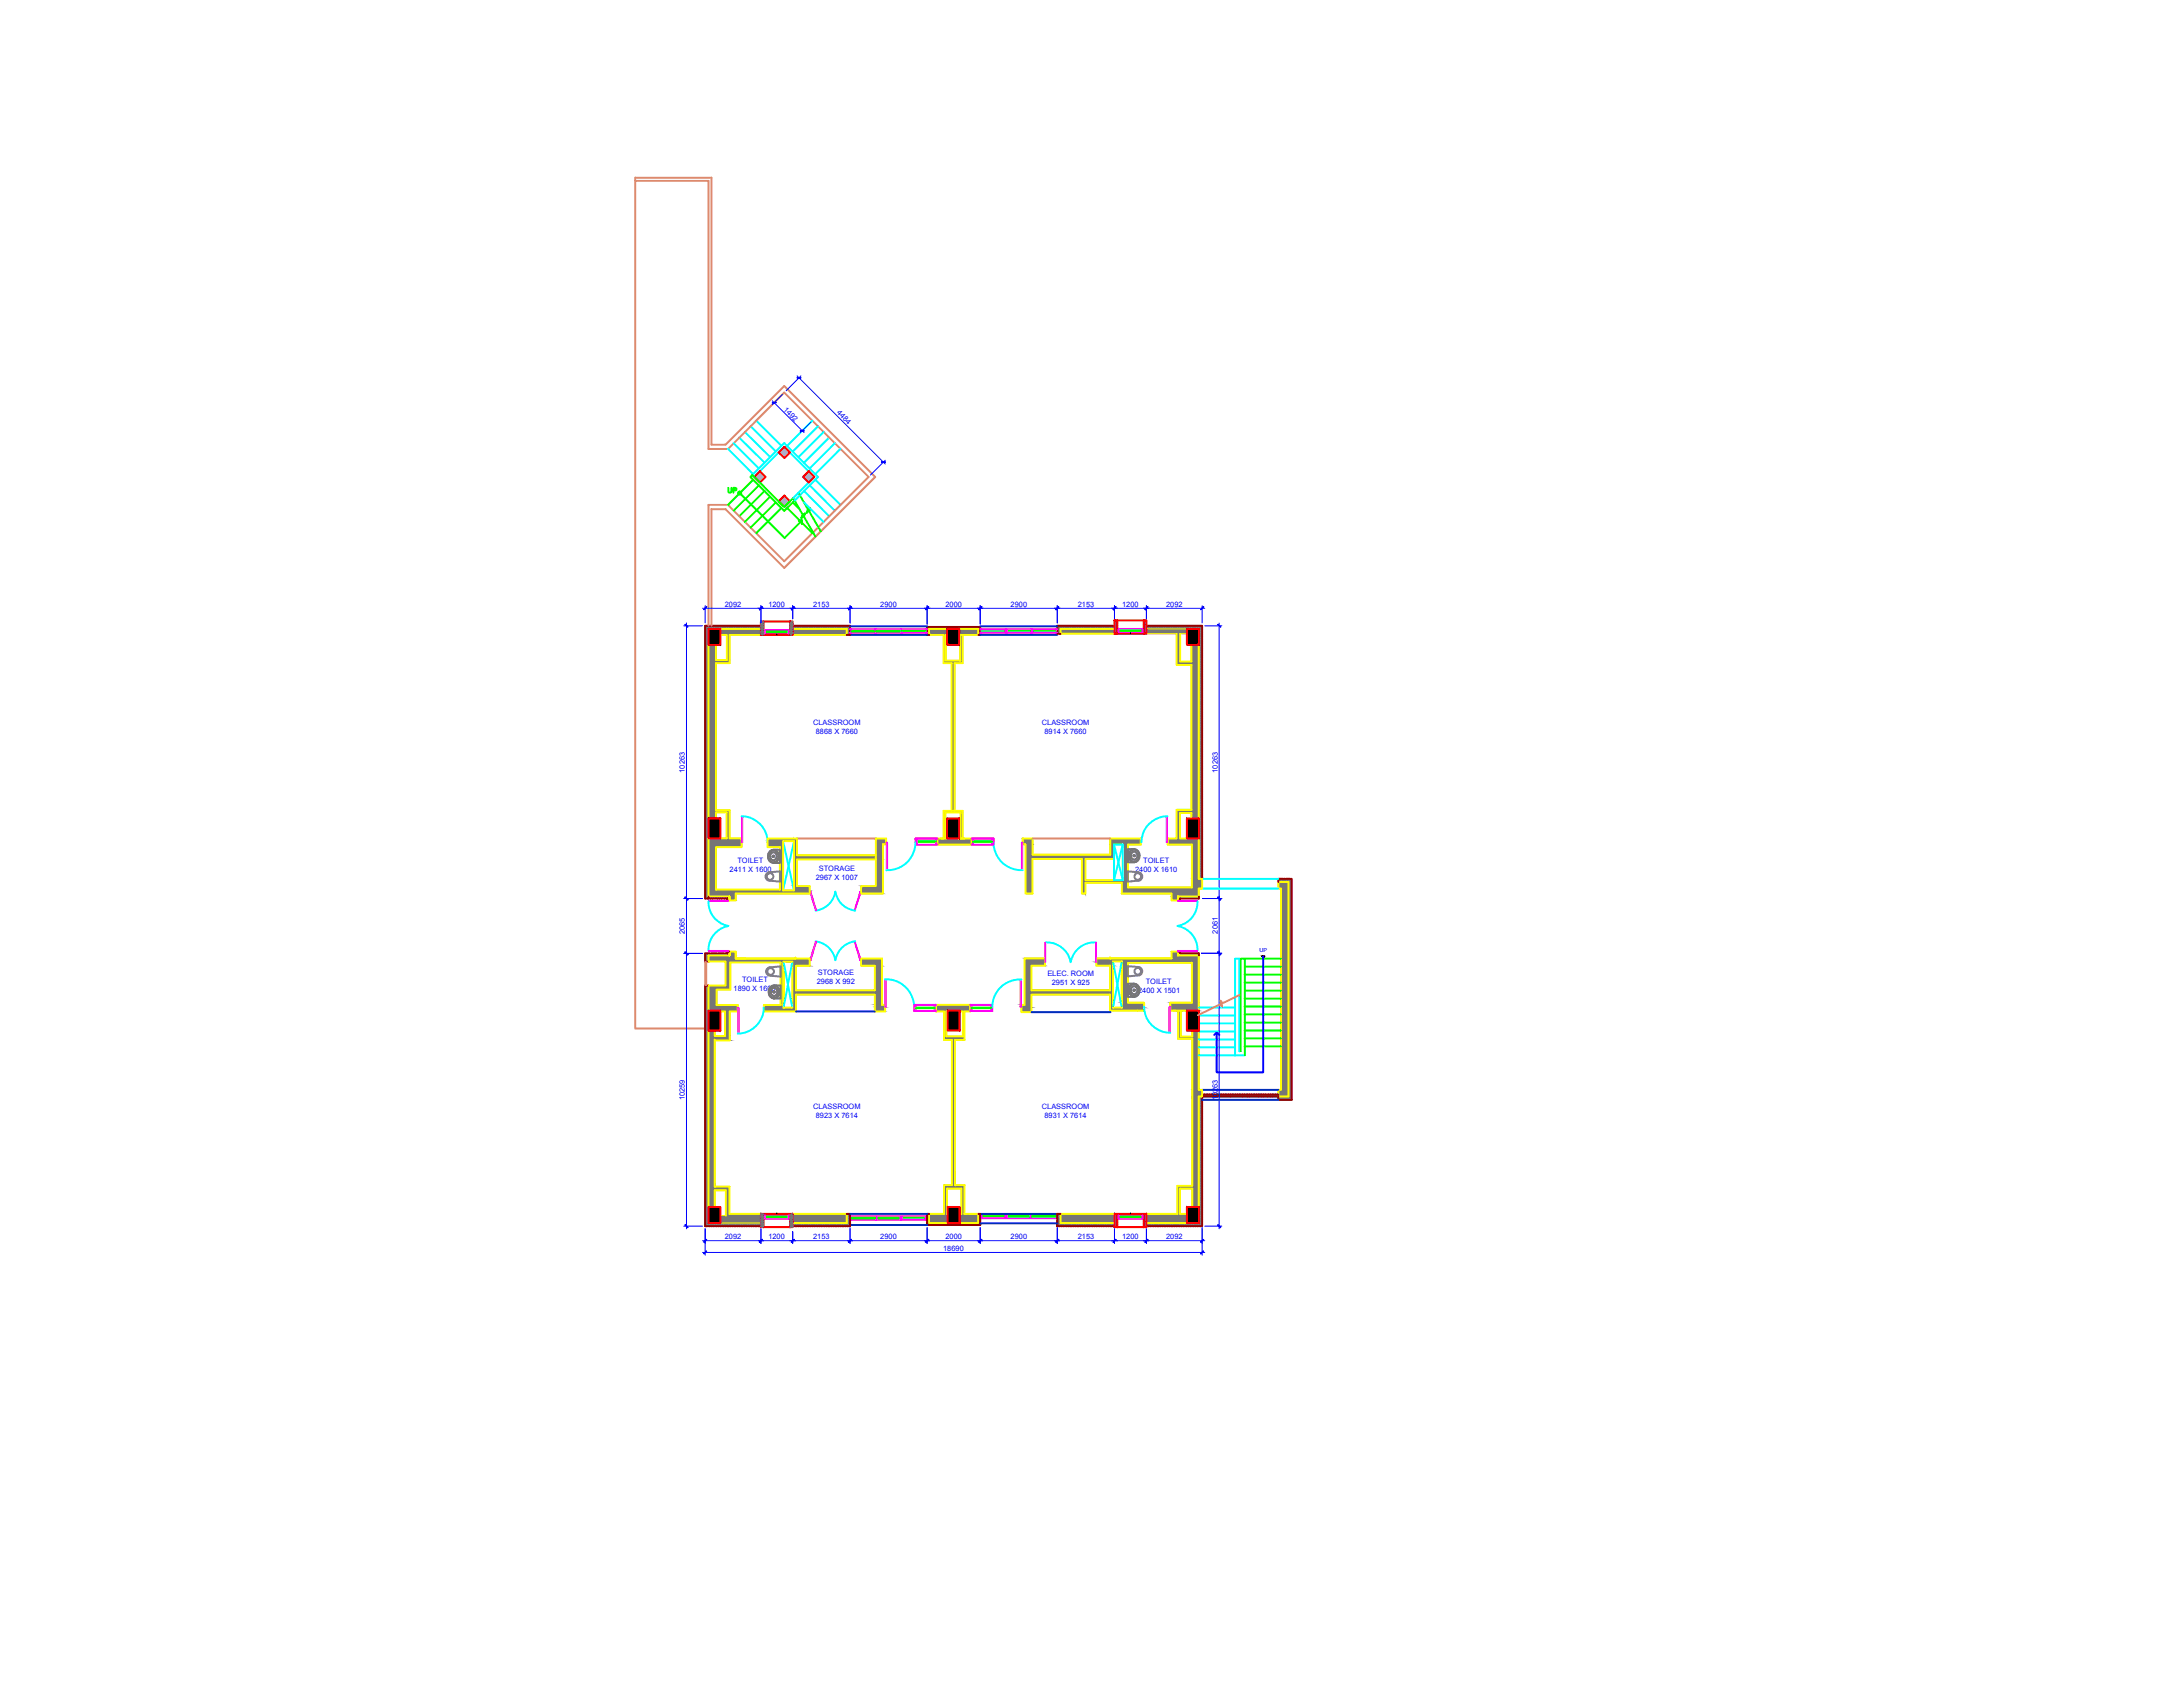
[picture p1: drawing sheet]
<svg xmlns="http://www.w3.org/2000/svg" width="279mm" height="216mm" viewBox="0 0 279 216" stroke-linecap="round" stroke-linejoin="round" font-family="sans-serif">
<defs><g id="words">
<text font-size="3.5" fill="#0f0" x="92.4" y="64.2">UP</text>
<g font-size="1" fill="#00f">
<text x="100.2" y="52.4" transform="rotate(45 100.2 52.4)">1492</text>
<text x="107.1" y="52.9" transform="rotate(45 107.1 52.9)">4484</text>
<text x="92.8" y="77.7">2092</text>
<text x="98.3" y="77.7">1200</text>
<text x="104.1" y="77.7">2153</text>
<text x="112.7" y="77.7">2900</text>
<text x="121" y="77.7">2000</text>
<text x="129.3" y="77.7">2900</text>
<text x="137.9" y="77.7">2153</text>
<text x="143.6" y="77.7">1200</text>
<text x="149.2" y="77.7">2092</text>
<text x="104.1" y="92.8">CLASSROOM</text>
<text x="104.4" y="93.9">8868 X 7660</text>
<text x="133.3" y="92.8">CLASSROOM</text>
<text x="133.7" y="93.9">8914 X 7660</text>
<text x="87.7" y="98.9" transform="rotate(-90 87.7 98.9)">10263</text>
<text x="155.9" y="98.9" transform="rotate(-90 155.9 98.9)">10263</text>
<text x="93.4" y="111.6">2411 X 1600</text>
<text x="94.4" y="110.4">TOILET</text>
<text x="104.4" y="112.6">2967 X 1007</text>
<text x="104.8" y="111.4">STORAGE</text>
<text x="145.3" y="111.6">2400 X 1610</text>
<text x="146.3" y="110.4">TOILET</text>
<text x="87.7" y="119.6" transform="rotate(-90 87.7 119.6)">2065</text>
<text x="155.9" y="119.5" transform="rotate(-90 155.9 119.5)">2061</text>
<text x="95" y="125.7">TOILET</text>
<text x="104.5" y="125.9">2968 X 992</text>
<text x="104.7" y="124.8">STORAGE</text>
<text x="134" y="124.9">ELEC. ROOM</text>
<text x="146.6" y="126">TOILET</text>
<text x="93.9" y="126.8">1890 X 1600</text>
<text x="134.6" y="126">2951 X 925</text>
<text x="145.7" y="127.1">2400 X 1501</text>
<text x="87.7" y="140.8" transform="rotate(-90 87.7 140.8)">10259</text>
<text x="104.1" y="141.9">CLASSROOM</text>
<text x="104.4" y="143.1">8923 X 7614</text>
<text x="133.3" y="141.9">CLASSROOM</text>
<text x="133.7" y="143.1">8931 X 7614</text>
<text x="155.9" y="140.8" transform="rotate(-90 155.9 140.8)">10263</text>
<text x="92.8" y="158.6">2092</text>
<text x="98.3" y="158.6">1200</text>
<text x="104.1" y="158.6">2153</text>
<text x="112.7" y="158.6">2900</text>
<text x="120.7" y="160.1">18690</text>
<text x="121" y="158.6">2000</text>
<text x="129.3" y="158.6">2900</text>
<text x="137.9" y="158.6">2153</text>
<text x="143.6" y="158.6">1200</text>
<text x="149.2" y="158.6">2092</text>
</g>
<text font-size=".7" fill="#00f" x="161.2" y="121.9">UP</text>
</g></defs>
<!-- layer: A- Hatch (W) -->
<g fill="#767676" stroke="#767676" stroke-width=".13">
<path d="M142.6 110v2.5z"/>
<path d="M142.6 112.5v.1z"/>
<path d="M140.3 122.7h1.8z"/>
<path d="M94.2 122.7h3.7z"/>
<path d="M97.9 122.7h3.9z"/>
<path d="M112 126.7h.9z"/>
<path d="M151.9 80.5h1.5zM151.9 80.5h1.5z"/>
<path d="M146.7 80.5l5.2 .6v-.6zM146.7 80.5l5.2 .6h-5.2z"/>
<path d="M135.7 80.5l6.9 .6v-.6zM135.7 80.5l6.9 .6h-6.9z"/>
<path d="M122.8 80.5l2.4 .8v-.8zM122.8 80.5l2.4 .8h-2.4z"/>
<path d="M118.9 80.5l2.3 .8v-.8zM118.9 80.5l2.3 .8h-2.3z"/>
<path d="M101.5 80.5l6.9 .8v-.8zM101.5 80.5l6.9 .8h-6.9z"/>
<path d="M92.2 80.5l5.2 .8v-.8zM92.2 80.5l5.2 .8h-5.2z"/>
<path d="M153.4 80.5v2zM153.4 80.5v2z"/>
<path d="M93 81.3l.4 3.2v-3.2zM93 81.3l.4 3.2h-.4z"/>
<path d="M90.7 82.5l.9 2v-2zM90.7 82.5l.9 2h-.9z"/>
<path d="M122.9 81.3l.3 3.3v-3.3zM122.9 81.3l.3 3.3h-.3z"/>
<path d="M120.8 81.3l.3 3.3v-3.3zM120.8 81.3l.3 3.3h-.3z"/>
<path d="M152.5 82.5l.9 2.2v-2.2zM152.5 82.5l.9 2.2h-.9z"/>
<path d="M150.6 81.1l.4 3.6v-3.6zM150.6 81.1l.4 3.6h-.4z"/>
<path d="M120.8 84.6l2.4 .3v-.3zM120.8 84.6l2.4 .3h-2.4z"/>
<path d="M90.7 84.5l2.7 .4v-.4zM90.7 84.5l2.7 .4h-2.7z"/>
<path d="M150.6 84.7l2.8 .4v-.4zM150.6 84.7l2.8 .4h-2.8z"/>
<path d="M152.5 85.1l.9 18.5v-18.5zM152.5 85.1l.9 18.5h-.9z"/>
<path d="M90.7 84.9l.9 18.8v-18.8zM90.7 84.9l.9 18.8h-.9z"/>
<path d="M150.6 103.6l2.8 .2v-.2zM150.6 103.6l2.8 .2h-2.8z"/>
<path d="M121.8 84.9l.4 18.9v-18.9zM121.8 84.9l.4 18.9h-.4z"/>
<path d="M90.7 103.7l2.7 .3v-.3zM90.7 103.7l2.7 .3h-2.7z"/>
<path d="M120.8 103.8l2.4 .2v-.2zM120.8 103.8l2.4 .2h-2.4z"/>
<path d="M150.6 103.8l2.8 .2v-.2zM150.6 103.8l2.8 .2h-2.8z"/>
<path d="M90.7 104l.9 .7v-.7zM90.7 104l.9 .7h-.9z"/>
<path d="M152.5 104l.9 .7v-.7zM152.5 104l.9 .7h-.9z"/>
<path d="M93 104l.4 3.3v-3.3zM93 104l.4 3.3h-.4z"/>
<path d="M151.9 104.7l1.5 2.6v-2.6zM151.9 104.7l1.5 2.6h-1.5z"/>
<path d="M150.6 104l.4 3.3v-3.3zM150.6 104l.4 3.3h-.4z"/>
<path d="M122.9 104l.3 3.3v-3.3zM122.9 104l.3 3.3h-.3z"/>
<path d="M120.8 104l.2 3.3v-3.3zM120.8 104l.2 3.3h-.2z"/>
<path d="M112.1 107.3l1.3 .2v-.2zM112.1 107.3l1.3 .2h-1.3z"/>
<path d="M98.2 107.3l3.8 .3v-.3zM98.2 107.3l3.8 .3h-3.8z"/>
<path d="M90.7 107.3l4.2 .5v-.5zM90.7 107.3l4.2 .5h-4.2z"/>
<path d="M130.9 107.3l1.3 .7v-.7zM130.9 107.3l1.3 .7h-1.3z"/>
<path d="M112.1 107.5l1.3 .5v-.5zM112.1 107.5l1.3 .5h-1.3z"/>
<path d="M149.5 107.3l3.9 .8v-.8zM149.5 107.3l3.9 .8h-3.9z"/>
<path d="M142.1 107.3l3.9 .8v-.8zM142.1 107.3l3.9 .8h-3.9z"/>
<path d="M120 107.3l4.4 .8v-.8zM120 107.3l4.4 .8h-4.4zM120 108.1h4.4zM120 108.1h4.4z"/>
<path d="M98.2 107.6l2 .8v-.8zM98.2 107.6l2 .8h-2z"/>
<path d="M90.7 107.8l4.2 .6v-.6zM90.7 107.8l4.2 .6h-4.2z"/>
<path d="M142.1 108.1l.5 1.3v-1.3zM142.1 108.1l.5 1.3h-.5z"/>
<path d="M131.3 108l.9 1.4v-1.4zM131.3 108l.9 1.4h-.9z"/>
<path d="M112.1 108l.9 1.4v-1.4zM112.1 108l.9 1.4h-.9z"/>
<path d="M101.6 107.6l.4 1.8v-1.8zM101.6 107.6l.4 1.8h-.4z"/>
<path d="M131.3 109.4l11.3 .5v-.5zM131.3 109.4l11.3 .5h-11.3z"/>
<path d="M112.1 109.4l.9 .5v-.5zM112.1 109.4l.9 .5h-.9z"/>
<path d="M101.6 109.4l10.5 .5v-.5zM101.6 109.4l10.5 .5h-10.5z"/>
<path d="M112.1 109.9l.9 .1zM112.1 109.9l.9 .1z"/>
<path d="M101.6 109.9l10.5 .1zM101.6 109.9l10.5 .1z"/>
<path d="M152.5 108.1l.9 4.4v-4.4zM152.5 108.1l.9 4.4h-.9z"/>
<path d="M143.7 108.1l.7 4.5v-4.5zM143.7 108.1l.7 4.5h-.7z"/>
<path d="M138.5 109.9l.4 2.7v-2.7zM138.5 109.9l.4 2.7h-.4z"/>
<path d="M138.5 112.6l5.9 .4v-.4zM138.5 112.6l5.9 .4h-5.9z"/>
<path d="M112.1 110l.9 3.4v-3.4zM112.1 110l.9 3.4h-.9z"/>
<path d="M101.6 110l.4 3.4v-3.4zM101.6 110l.4 3.4h-.4z"/>
<path d="M152.5 112.5l1.4 1.1v-1.1zM152.5 112.5l1.4 1.1h-1.4z"/>
<path d="M143.6 113l.8 .6v-.6zM143.6 113l.8 .6h-.8z"/>
<path d="M163.6 112.9l1.3 .8v-.8zM163.6 112.9l1.3 .8h-1.3z"/>
<path d="M143.6 113.6l10.3 .1v-.1zM143.6 113.6l10.3 .1h-10.3z"/>
<path d="M99.8 108.4l.4 5.4v-5.4zM99.8 108.4l.4 5.4h-.4z"/>
<path d="M90.7 108.4l.9 5.4v-5.4zM90.7 108.4l.9 5.4h-.9z"/>
<path d="M101.6 113.4l2 .6v-.6zM101.6 113.4l2 .6h-2z"/>
<path d="M90.7 113.8l9.5 .2v-.2zM90.7 113.8l9.5 .2h-9.5z"/>
<path d="M143.6 113.7l9.8 .7v-.7zM143.6 113.7l9.8 .7h-9.8z"/>
<path d="M138.5 113l.4 1.4v-1.4zM138.5 113l.4 1.4h-.4z"/>
<path d="M131.3 109.9l.8 4.5v-4.5zM131.3 109.9l.8 4.5h-.8z"/>
<path d="M110.2 113.4l2.8 1v-1zM110.2 113.4l2.8 1h-2.8z"/>
<path d="M90.7 114l12.9 .4v-.4zM90.7 114l12.9 .4h-12.9z"/>
<path d="M149.9 114.4l3.5 .3v-.3zM149.9 114.4l3.5 .3h-3.5z"/>
<path d="M90.7 114.4l3.5 .3v-.3zM90.7 114.4l3.5 .3h-3.5z"/>
<path d="M149.9 114.7l.9 .5v-.5zM149.9 114.7l.9 .5h-.9z"/>
<path d="M93.3 114.7l.9 .5v-.5zM93.3 114.7l.9 .5h-.9z"/>
<path d="M149.9 121.8l.9 .5v-.5zM149.9 121.8l.9 .5h-.9z"/>
<path d="M93.3 121.8l.9 .5v-.5zM93.3 121.8l.9 .5h-.9z"/>
<path d="M149.9 122.3l3.5 .4v-.4zM149.9 122.3l3.5 .4h-3.5z"/>
<path d="M149.9 122.7h3.5zM142.1 122.7h11.3z"/>
<path d="M90.7 122.3l3.5 .4v-.4zM90.7 122.3l3.5 .4h-3.5zM90.7 122.7h3.5zM90.7 122.7h3.5z"/>
<path d="M97.9 122.7h3.9zM101.1 122.7h.7zM101.8 122.7h1.8z"/>
<path d="M90.7 122.7h9.9zM90.7 122.7h9.9z"/>
<path d="M90.7 122.7h11.1zM90.7 122.7h11.1z"/>
<path d="M140.3 122.7l13.1 .3v-.3zM140.3 122.7l13.1 .3h-13.1z"/>
<path d="M140.3 123h2.2zM140.3 123h2.2z"/>
<path d="M90.7 122.7l12.9 .4v-.4zM90.7 122.7l12.9 .4h-12.9z"/>
<path d="M92.9 123.1h10.7zM92.9 123.1h10.7z"/>
<path d="M101.4 123.1h2.2zM101.4 123.1h2.2z"/>
<path d="M140.3 123l2.2 .1v-.1zM140.3 123l2.2 .1h-2.2z"/>
<path d="M92.9 123.1l7.4 .1v-.1zM92.9 123.1l7.4 .1h-7.4z"/>
<path d="M143.6 123l9.8 .2v-.2zM143.6 123l9.8 .2h-9.8z"/>
<path d="M99.9 123.2h.4zM99.9 123.2h.4z"/>
<path d="M140.3 123.1l2.2 .5v-.5zM140.3 123.1l2.2 .5h-2.2z"/>
<path d="M131.1 122.7l2.7 .9v-.9zM131.1 122.7l2.7 .9h-2.7z"/>
<path d="M110.2 122.7l2.7 .9v-.9zM110.2 122.7l2.7 .9h-2.7z"/>
<path d="M101.4 123.1l2.2 .5v-.5zM101.4 123.1l2.2 .5h-2.2z"/>
<path d="M92.9 123.2l.6 2.9v-2.9zM92.9 123.2l.6 2.9h-.6z"/>
<path d="M90.7 126.1l2.8 .6v-.6zM90.7 126.1l2.8 .6h-2.8z"/>
<path d="M131.1 123.6l.9 3.1v-3.1zM131.1 123.6l.9 3.1h-.9z"/>
<path d="M112 123.6l.9 3.1v-3.1zM112 123.6l.9 3.1h-.9zM101.9 126.7h11z"/>
<path d="M101.4 123.6l.5 3.1v-3.1zM101.4 123.6l.5 3.1h-.5z"/>
<path d="M142.1 123.6l.4 3.1v-3.1zM142.1 123.6l.4 3.1h-.4z"/>
<path d="M131.1 126.7h11zM131.1 126.7h11z"/>
<path d="M131.1 126.7l11.4 .6v-.6zM131.1 126.7l11.4 .6h-11.4z"/>
<path d="M101.4 126.7l11.5 .6v-.6zM101.4 126.7l11.5 .6h-11.5z"/>
<path d="M112 127.3h.9zM112 127.3h.9z"/>
<path d="M101.4 127.3h.5zM101.4 127.3h10.6z"/>
<path d="M132 127.3h10.5zM132 127.3h10.5z"/>
<path d="M152.5 123.2l.9 5.1v-5.1zM152.5 123.2l.9 5.1h-.9z"/>
<path d="M143.6 123.2l.8 5.1v-5.1zM143.6 123.2l.8 5.1h-.8z"/>
<path d="M131.1 127.3l.9 1.3v-1.3zM131.1 127.3l.9 1.3h-.9z"/>
<path d="M112 127.3l.9 1.3v-1.3zM112 127.3l.9 1.3h-.9z"/>
<path d="M99.9 123.2l.4 5.4v-5.4zM99.9 123.2l.4 5.4h-.4z"/>
<path d="M90.7 126.7l1 1.9v-1.9zM90.7 126.7l1 1.9h-1z"/>
<path d="M130.7 128.6l1.3 .3v-.3zM130.7 128.6l1.3 .3h-1.3z"/>
<path d="M112 128.6l1.3 .3v-.3zM112 128.6l1.3 .3h-1.3z"/>
<path d="M142.1 127.3l.4 1.7v-1.7zM142.1 127.3l.4 1.7h-.4z"/>
<path d="M97.8 128.6l2.5 .4v-.4zM97.8 128.6l2.5 .4h-2.5z"/>
<path d="M143.6 128.3l2.8 .7v-.7zM143.6 128.3l2.8 .7h-2.8z"/>
<path d="M101.4 127.3l.5 1.7v-1.7zM101.4 127.3l.5 1.7h-.5z"/>
<path d="M143.6 129h2.8zM143.6 129h2.8z"/>
<path d="M142.1 129h1.5zM142.1 129h1.5z"/>
<path d="M119.8 128.6l4.4 .7v-.7zM119.8 128.6l4.4 .7h-4.4z"/>
<path d="M149.8 128.3l3.6 1v-1zM149.8 128.3l3.6 1h-3.6z"/>
<path d="M142.1 129l4.3 .3v-.3zM142.1 129l4.3 .3h-4.3z"/>
<path d="M150.5 129.3h2.9zM150.5 129.3h2.9z"/>
<path d="M90.7 128.6l3.7 .7v-.7zM90.7 128.6l3.7 .7h-3.7z"/>
<path d="M112 128.9l1.3 .5v-.5zM112 128.9l1.3 .5h-1.3z"/>
<path d="M164 113.7l.9 15.7v-15.7zM164 113.7l.9 15.7h-.9z"/>
<path d="M150.8 129.3l.3 .1v-.1zM150.8 129.3l.3 .1h-.3z"/>
<path d="M130.7 128.9l1.3 .5v-.5zM130.7 128.9l1.3 .5h-1.3z"/>
<path d="M122.8 129.3l1.4 .1v-.1zM122.8 129.3l1.4 .1h-1.4z"/>
<path d="M119.8 129.3l1.5 .1v-.1zM119.8 129.3l1.5 .1h-1.5z"/>
<path d="M97.8 129l4.1 .4v-.4zM97.8 129l4.1 .4h-4.1z"/>
<path d="M92.2 129.3l2.2 .1v-.1zM92.2 129.3l2.2 .1h-2.2z"/>
<path d="M122.8 129.4h1.4zM122.8 129.4h1.4z"/>
<path d="M119.8 129.4h1.5zM119.8 129.4h1.5z"/>
<path d="M130.7 129.4l1.3 .1v-.1zM130.7 129.4l1.3 .1h-1.3z"/>
<path d="M92.8 129.4l.6 3.2v-3.2zM92.8 129.4l.6 3.2h-.6z"/>
<path d="M90.7 131.9l.8 .7v-.7zM90.7 131.9l.8 .7h-.8z"/>
<path d="M123.2 129.4l.2 3.2v-3.2zM123.2 129.4l.2 3.2h-.2z"/>
<path d="M120.8 129.4l.3 3.2v-3.2zM120.8 129.4l.3 3.2h-.3z"/>
<path d="M150.8 129.4l.3 3.2v-3.2zM150.8 129.4l.3 3.2h-.3z"/>
<path d="M150.8 132.6l1.8 .3v-.3zM150.8 132.6l1.8 .3h-1.8z"/>
<path d="M120.8 132.6l2.6 .5v-.5zM120.8 132.6l2.6 .5h-2.6z"/>
<path d="M90.7 132.6l2.7 .6v-.6zM90.7 132.6l2.7 .6h-2.7z"/>
<path d="M164 129.4l.9 10.1v-10.1zM164 129.4l.9 10.1h-.9z"/>
<path d="M152.6 131.9l.8 7.6v-7.6zM152.6 131.9l.8 7.6h-.8z"/>
<path d="M163.6 139.5l1.3 .8v-.8zM163.6 139.5l1.3 .8h-1.3z"/>
<path d="M152.6 139.5l1.3 .8v-.8zM152.6 139.5l1.3 .8h-1.3z"/>
<path d="M121.8 133.1l.4 18.6v-18.6zM121.8 133.1l.4 18.6h-.4z"/>
<path d="M152.6 140.3l.8 11.5v-11.5zM152.6 140.3l.8 11.5h-.8z"/>
<path d="M90.7 133.2l.8 18.7v-18.7zM90.7 133.2l.8 18.7h-.8z"/>
<path d="M120.8 151.7l2.6 .4v-.4zM120.8 151.7l2.6 .4h-2.6z"/>
<path d="M150.7 151.8l2.7 .3v-.3zM150.7 151.8l2.7 .3h-2.7z"/>
<path d="M90.7 151.9l2.7 .4v-.4zM90.7 151.9l2.7 .4h-2.7z"/>
<path d="M152.6 152.1l.8 2.4v-2.4zM152.6 152.1l.8 2.4h-.8z"/>
<path d="M90.7 152.3l.8 2.2v-2.2zM90.7 152.3l.8 2.2h-.8z"/>
<path d="M150.7 152.1l.3 3.3v-3.3zM150.7 152.1l.3 3.3h-.3z"/>
<path d="M123 152.1l.4 3.3v-3.3zM123 152.1l.4 3.3h-.4z"/>
<path d="M120.8 152.1l.4 3.3v-3.3zM120.8 152.1l.4 3.3h-.4z"/>
<path d="M92.9 152.3l.5 3.1v-3.1zM92.9 152.3l.5 3.1h-.5z"/>
<path d="M92.9 155.4l4.5 .2v-.2zM92.9 155.4l4.5 .2h-4.5z"/>
<path d="M146.7 155.4l5.2 1.1v-1.1zM146.7 155.4l5.2 1.1h-5.2z"/>
<path d="M135.7 155.4l6.9 1.1v-1.1zM135.7 155.4l6.9 1.1h-6.9z"/>
<path d="M122.8 155.4l2.4 1.1v-1.1zM122.8 155.4l2.4 1.1h-2.4z"/>
<path d="M118.9 155.4l2.4 1.1v-1.1zM118.9 155.4l2.4 1.1h-2.4z"/>
<path d="M101.5 155.4l6.9 1.1v-1.1zM101.5 155.4l6.9 1.1h-6.9z"/>
<path d="M92.2 155.6l5.2 .9v-.9zM92.2 155.6l5.2 .9h-5.2z"/>
</g>
<!-- layer: A- Hatch (S) -->
<g fill="none" stroke="#767676" stroke-width=".25">
<path d="M97.5 79.5l-.1 .1M97.7 79.6l-.3 .3M97.7 79.9l-.6 .6M101.4 79.5l-.3 .3M101.5 79.8l-.4 .3M142.7 79.4l-.1 .1M143 79.7l-.8 .8M143 79.4l-.4 .4M146.6 79.4l-.2 .2M146.7 79.6l-.3 .3M146.7 79.9l-.3 .3M90.3 80.1v.1"/>
<path d="M90.6 80.1l-.3 .3M90.7 80.6l-.4 .4M90.7 80.9l-.4 .4M90.7 81.2l-.4 .5M90.7 81.5l-.4 .5M90.7 81.8l-.4 .4M90.7 82.1l-.4 .4M90.7 82.4l-.4 .4M90.7 82.7l-.4 .5M90.7 83l-.4 .5M90.7 83.3l-.4 .4M90.7 83.6l-.4 .4"/>
<path d="M90.7 83.9l-.4 .4M90.7 84.2l-.4 .5M90.7 84.6l-.4 .4M90.7 84.9l-.4 .4M90.7 85.1l-.4 .4M90.7 85.4l-.4 .4M90.7 85.7l-.4 .5M90.7 86.1l-.4 .4M90.7 86.4l-.4 .4M90.7 86.6l-.4 .5M90.7 86.9l-.4 .4M90.7 87.2l-.4 .5"/>
<path d="M90.7 87.6l-.4 .4M90.7 87.9l-.4 .4M90.7 88.2l-.4 .4M90.7 88.4l-.4 .5M90.7 88.7l-.4 .5M90.7 89.1l-.4 .4M90.7 89.4l-.4 .4M90.7 89.7l-.4 .4M90.7 90l-.4 .4M90.7 90.2l-.4 .5M90.7 90.6l-.4 .4M90.7 90.9l-.4 .4"/>
<path d="M90.7 91.2l-.4 .4M90.7 91.5l-.4 .4M90.7 91.8l-.4 .4M90.7 92.1l-.4 .4M90.7 92.4l-.4 .4M90.7 92.7l-.4 .4M90.7 93l-.4 .4M90.7 93.3l-.4 .4M90.7 93.6l-.4 .4M90.7 93.9l-.4 .4M90.7 94.2l-.4 .4M90.7 94.5l-.4 .4"/>
<path d="M90.7 94.8l-.4 .4M90.7 95.1l-.4 .4M90.7 95.4l-.4 .4M90.7 95.7l-.4 .4M90.7 96l-.4 .4M90.7 96.3l-.4 .4M90.7 96.6l-.4 .4M90.7 96.9l-.4 .4M90.7 97.2l-.4 .4M90.7 97.5l-.4 .4M90.7 97.8l-.4 .4M90.7 98.1l-.4 .4"/>
<path d="M90.7 98.4l-.4 .4M90.7 98.7l-.4 .4M90.7 99l-.4 .4M90.7 99.3l-.4 .4M90.7 99.6l-.4 .4M90.7 99.9l-.4 .4M90.9 80.1l-.6 .6M91.2 80.1l-.4 .4M91.5 80.1l-.4 .4M91.8 80.1l-.4 .4M92.1 80.1l-.4 .4M92.4 80.1l-.4 .4"/>
<path d="M92.7 80.1l-.4 .4M93 80.1l-.4 .4M93.3 80.1l-.4 .4M93.6 80.1l-.4 .4M93.9 80.1l-.4 .4M94.2 80.1l-.4 .4M94.5 80.1l-.4 .4M94.8 80.1l-.4 .4M95.1 80.1l-.4 .4M95.4 80.1l-.4 .4M95.7 80.1l-.4 .4M96 80.1l-.4 .4"/>
<path d="M96.3 80.1l-.4 .4M96.6 80.1l-.4 .4M96.9 80.1l-.4 .4M97.2 80.1l-.4 .4M97.7 80.2l-.3 .3M97.7 80.5l-.3 .3M97.7 80.8l-.3 .3M97.7 81.1l-.1 .2M101.5 80.1l-.4 .3M101.5 80.7l-.4 .3M101.5 81l-.3 .3M101.7 80.1l-.6 .6"/>
<path d="M102 80.1l-.4 .4M102.4 80.1l-.5 .4M102.7 80.1l-.4 .4M103 80.1l-.4 .4M103.3 80.1l-.5 .4M103.5 80.1l-.4 .4M103.9 80.1l-.5 .4M104.2 80.1l-.4 .4M104.5 80.1l-.4 .4M104.8 80.1l-.4 .4M105.1 80.1l-.5 .4M105.4 80.1l-.5 .4"/>
<path d="M105.7 80.1l-.4 .4M106 80.1l-.4 .4M106.3 80.1l-.4 .4M106.6 80.1l-.4 .4M106.9 80.1l-.5 .4M107.2 80.1l-.4 .4M107.5 80.1l-.4 .4M107.8 80.1l-.4 .4M108.1 80.1l-.4 .4M108.4 80.1l-.4 .4M108.7 80.1l-.4 .4M108.8 80.3l-.4 .4"/>
<path d="M108.8 80.6l-.4 .4M108.8 80.9l-.4 .4M108.8 81.2l-.1 .1M118.7 80.2v.1M118.9 80.7l-.2 .2M118.9 81l-.2 .2M119 80.2l-.3 .4M119.3 80.2l-.2 .3M119.7 80.2l-.3 .3M120 80.2l-.3 .3M120.2 80.2l-.2 .3M120.5 80.2l-.2 .3"/>
<path d="M120.8 80.2l-.2 .3M121.2 80.2l-.3 .3M121.5 80.2l-.3 .3M121.8 80.2l-.3 .3M122 80.2l-.2 .3M122.4 80.2l-.3 .3M122.7 80.2l-.3 .3M123 80.2l-.3 .3M123.3 80.2l-.3 .3M123.5 80.2l-.2 .3M123.9 80.2l-.3 .3M124.2 80.2l-.3 .3"/>
<path d="M124.5 80.2l-.3 .3M124.8 80.2l-.3 .3M125.1 80.2l-.3 .3M125.4 80.2l-.3 .3M125.5 80.4l-.3 .3M125.5 80.7l-.3 .3M125.5 81l-.3 .3M135.4 80.1l-.1 .1M135.7 80.1l-.4 .4M135.7 80.7l-.4 .4M135.7 81l-.1 .1M136 80.1l-.7 .7"/>
<path d="M136.3 80.1l-.4 .4M136.6 80.1l-.4 .4M136.9 80.1l-.4 .4M137.2 80.1l-.4 .4M137.5 80.1l-.4 .4M137.8 80.1l-.4 .4M138.1 80.1l-.4 .4M138.5 80.1l-.5 .4M138.7 80.1l-.4 .4M139 80.1l-.4 .4M139.3 80.1l-.4 .4M139.6 80.1l-.4 .4"/>
<path d="M140 80.1l-.5 .4M140.3 80.1l-.5 .4M140.5 80.1l-.4 .4M140.8 80.1l-.4 .4M141.1 80.1l-.4 .4M141.5 80.1l-.5 .4M141.8 80.1l-.4 .4M142 80.1l-.4 .4M142.3 80.1l-.4 .4M143 80l-.5 .5M143 80.3l-.4 .4M143 80.6l-.4 .4"/>
<path d="M143 80.9l-.2 .2M146.7 80.8l-.2 .3M146.9 80.1l-.5 .5M147.2 80.1l-.8 .7M147.5 80.1l-.4 .4M147.8 80.1l-.4 .4M148.1 80.1l-.4 .4M148.4 80.1l-.4 .4M148.7 80.1l-.4 .4M149 80.1l-.4 .4M149.3 80.1l-.4 .4M149.6 80.1l-.4 .4"/>
<path d="M149.9 80.1l-.4 .4M150.2 80.1l-.4 .4M150.5 80.1l-.4 .4M150.8 80.1l-.4 .4M151.1 80.1l-.4 .4M151.4 80.1l-.4 .4M151.7 80.1l-.4 .4M152 80.1l-.4 .4M152.3 80.1l-.4 .4M152.6 80.1l-.4 .4M152.9 80.1l-.4 .4M153.2 80.1l-.4 .4"/>
<path d="M153.5 80.1l-.4 .4M153.8 80.1l-.4 .4M153.9 80.3l-.5 .4M153.9 80.6l-.5 .4M153.9 80.9l-.5 .4M153.9 81.2l-.5 .4M153.9 81.5l-.5 .4M153.9 81.8l-.5 .4M153.9 82.1l-.5 .4M153.9 82.4l-.5 .4M153.9 82.7l-.5 .4M153.9 83l-.5 .4"/>
<path d="M153.9 83.3l-.5 .4M153.9 83.6l-.5 .4M153.9 83.9l-.5 .4M153.9 84.2l-.5 .4M153.9 84.5l-.5 .4M153.9 84.8l-.5 .4M153.9 85.1l-.5 .4M153.9 85.4l-.5 .4M153.9 85.7l-.5 .4M153.9 86l-.5 .4M153.9 86.3l-.5 .4M153.9 86.6l-.5 .4"/>
<path d="M153.9 86.9l-.5 .4M153.9 87.2l-.5 .4M153.9 87.5l-.5 .4M153.9 87.8l-.5 .4M153.9 88.1l-.5 .4M153.9 88.4l-.5 .4M153.9 88.7l-.5 .4M153.9 89l-.5 .4M153.9 89.3l-.5 .4M153.9 89.6l-.5 .4M153.9 89.9l-.5 .4M153.9 90.2l-.5 .4"/>
<path d="M153.9 90.5l-.5 .4M153.9 90.8l-.5 .4M153.9 91.1l-.5 .4M153.9 91.4l-.5 .4M153.9 91.7l-.5 .4M153.9 92l-.5 .4M153.9 92.3l-.5 .4M153.9 92.6l-.5 .4M153.9 92.9l-.5 .4M153.9 93.2l-.5 .4M153.9 93.5l-.5 .5M153.9 93.8l-.5 .4"/>
<path d="M153.9 94.1l-.5 .4M153.9 94.4l-.5 .4M153.9 94.7l-.5 .5M153.9 95l-.5 .5M153.9 95.3l-.5 .5M153.9 95.6l-.5 .4M153.9 95.9l-.5 .4M153.9 96.2l-.5 .5M153.9 96.5l-.5 .5M153.9 96.9l-.5 .4M153.9 97.1l-.5 .5M153.9 97.4l-.5 .4"/>
<path d="M153.9 97.7l-.5 .5M153.9 98.1l-.5 .4M153.9 98.4l-.5 .4M153.9 98.7l-.5 .4M153.9 98.9l-.5 .4M153.9 99.2l-.5 .5M153.9 99.6l-.5 .4M153.9 99.9l-.5 .4M90.7 100.2l-.4 .4M90.7 100.5l-.4 .4M90.7 100.8l-.4 .4M90.7 101.1l-.4 .4"/>
<path d="M90.7 101.4l-.4 .4M90.7 101.7l-.4 .4M90.7 102l-.4 .4M90.7 102.3l-.4 .4M90.7 102.6l-.4 .4M90.7 102.9l-.4 .4M90.7 103.2l-.4 .4M90.7 103.5l-.4 .4M90.7 103.8l-.4 .4M90.7 104.1l-.4 .4M90.7 104.4l-.4 .4M90.7 104.7l-.4 .4"/>
<path d="M90.7 105l-.4 .4M90.7 105.3l-.4 .4M90.7 105.6l-.4 .4M90.7 105.9l-.4 .4M90.7 106.2l-.4 .4M90.7 106.5l-.4 .4M90.7 106.8l-.4 .4M90.7 107.1l-.4 .4M90.7 107.4l-.4 .4M90.7 107.7l-.4 .4M90.7 108l-.4 .4M90.7 108.3l-.4 .4"/>
<path d="M90.7 108.6l-.4 .4M90.7 108.9l-.4 .4M90.7 109.2l-.4 .4M90.7 109.5l-.4 .4M90.7 109.8l-.4 .4M90.7 110.1l-.4 .4M90.7 110.4l-.4 .4M90.7 110.7l-.4 .4M90.7 111l-.4 .4M90.7 111.3l-.4 .4M90.7 111.6l-.4 .4M90.7 111.9l-.4 .4"/>
<path d="M90.7 112.2l-.4 .4M90.7 112.5l-.4 .4M90.7 112.8l-.4 .4M90.7 113.1l-.4 .4M90.7 113.4l-.4 .4M90.7 113.7l-.4 .4M90.7 114l-.4 .4M90.7 114.3l-.4 .4M90.7 114.6l-.4 .4M90.8 114.7l-.2 .3M91.1 114.7l-.2 .3M91.4 114.7l-.2 .3"/>
<path d="M91.8 114.7l-.3 .3M92.1 114.7l-.3 .3M92.4 114.7l-.3 .3M92.6 114.7l-.2 .3M92.9 114.7l-.2 .3M93.3 114.7l-.3 .3M93.3 114.9l-.2 .3M153.9 100.2l-.5 .4M153.9 100.4l-.5 .5M153.9 100.7l-.5 .5M153.9 101.1l-.5 .4M153.9 101.4l-.5 .4"/>
<path d="M153.9 101.7l-.5 .4M153.9 102l-.5 .4M153.9 102.2l-.5 .5M153.9 102.6l-.5 .4M153.9 102.9l-.5 .4M153.9 103.2l-.5 .4M153.9 103.5l-.5 .4M153.9 103.8l-.5 .4M153.9 104.1l-.5 .4M153.9 104.4l-.5 .4M153.9 104.7l-.5 .4M153.9 105l-.5 .4"/>
<path d="M153.9 105.3l-.5 .4M153.9 105.6l-.5 .4M153.9 105.9l-.5 .4M153.9 106.2l-.5 .4M153.9 106.5l-.5 .4M153.9 106.8l-.5 .4M153.9 107.1l-.5 .4M153.9 107.4l-.5 .4M153.9 107.7l-.5 .4M153.9 108l-.5 .4M153.9 108.3l-.5 .4M153.9 108.6l-.5 .4"/>
<path d="M153.9 108.9l-.5 .4M153.9 109.2l-.5 .4M153.9 109.5l-.5 .4M153.9 109.8l-.5 .4M153.9 110.1l-.5 .4M153.9 110.4l-.5 .4M153.9 110.7l-.5 .4M153.9 111l-.5 .4M153.9 111.3l-.5 .4M153.9 111.6l-.5 .4M153.9 111.9l-.5 .4M153.9 112.2l-.3 .3"/>
<path d="M163.8 112.5l-.2 .1M164.1 112.5l-.4 .4M164.4 112.5l-.4 .4M164.7 112.5l-.4 .4M165 112.5l-.4 .4M165.3 112.5l-.4 .4M165.3 112.7l-.4 .4M165.3 113l-.4 .4M165.3 113.3l-.4 .5M165.3 113.7l-.4 .4M165.3 114l-.4 .4M165.3 114.3l-.4 .4"/>
<path d="M165.3 114.5l-.4 .4M165.3 114.8l-.4 .5M165.3 115.2l-.4 .4M165.3 115.5l-.4 .4M165.3 115.8l-.4 .4M165.3 116l-.4 .5M165.3 116.3l-.4 .5M165.3 116.7l-.4 .4M165.3 117l-.4 .4M165.3 117.3l-.4 .4M165.3 117.6l-.4 .4M165.3 117.8l-.4 .5"/>
<path d="M165.3 118.2l-.4 .4M165.3 118.5l-.4 .4M165.3 118.8l-.4 .4M165.3 119.1l-.4 .4M165.3 119.4l-.4 .4M165.3 119.7l-.4 .4M165.3 120l-.4 .4M90.3 126.1h.1M90.5 122l-.2 .3M90.6 126.1l-.3 .3M90.7 122.4l-.4 .4M90.7 122.7l-.4 .4"/>
<path d="M90.7 123v.1M90.7 126.3l-.4 .5M90.7 126.7l-.4 .4M90.7 127l-.4 .4M90.7 127.2l-.4 .4M90.7 127.5l-.4 .5M90.7 127.8l-.4 .5M90.7 128.2l-.4 .4M90.7 128.5l-.4 .4M90.7 128.7l-.4 .5M90.7 129l-.4 .5M90.7 129.3l-.4 .5"/>
<path d="M90.7 129.7l-.4 .4M90.7 130l-.4 .4M90.7 130.3l-.4 .4M90.7 130.5l-.4 .5M90.7 130.9l-.4 .4M90.7 131.2l-.4 .4M90.7 131.5l-.4 .4M90.7 131.8l-.4 .4M90.7 132.1l-.4 .4M90.7 132.4l-.4 .4M90.7 132.7l-.4 .4M90.7 133l-.4 .4"/>
<path d="M90.7 133.3l-.4 .4M90.7 133.6l-.4 .4M90.7 133.9l-.4 .4M90.7 134.2l-.4 .4M90.7 134.5l-.4 .4M90.7 134.8l-.4 .4M90.7 135.1l-.4 .4M90.7 135.4l-.4 .4M90.7 135.7l-.4 .4M90.7 136l-.4 .4M90.7 136.3l-.4 .4M90.7 136.6l-.4 .4"/>
<path d="M90.7 136.9l-.4 .4M90.7 137.2l-.4 .4M90.7 137.5l-.4 .4M90.7 137.8l-.4 .4M90.7 138.1l-.4 .4M90.7 138.4l-.4 .4M90.7 138.7l-.4 .4M90.7 139l-.4 .4M90.7 139.3l-.4 .4M90.7 139.6l-.4 .4M90.7 139.9l-.4 .4M90.8 122l-.5 .5"/>
<path d="M91.1 122l-.3 .3M91.4 122l-.3 .3M91.7 122l-.3 .3M92 122l-.3 .3M92.3 122l-.3 .3M92.6 122l-.3 .3M92.9 122l-.3 .3M93.1 121.8h.1M93.3 121.9l-.4 .4M93.3 122.2l-.1 .1M165.3 120.3l-.4 .4M165.3 120.6l-.4 .4"/>
<path d="M165.3 120.9l-.4 .4M165.3 121.2l-.4 .4M165.3 121.5l-.4 .4M165.3 121.8l-.4 .4M165.3 122.1l-.4 .4M165.3 122.4l-.4 .4M165.3 122.7l-.4 .4M165.3 123l-.4 .4M165.3 123.3l-.4 .4M165.3 123.6l-.4 .4M165.3 123.9l-.4 .4M165.3 124.2l-.4 .4"/>
<path d="M165.3 124.5l-.4 .4M165.3 124.8l-.4 .4M165.3 125.1l-.4 .4M165.3 125.4l-.4 .4M165.3 125.7l-.4 .4M165.3 126l-.4 .4M165.3 126.3l-.4 .4M165.3 126.6l-.4 .4M165.3 126.9l-.4 .4M165.3 127.2l-.4 .4M165.3 127.5l-.4 .4M165.3 127.8l-.4 .4"/>
<path d="M165.3 128.1l-.4 .4M165.3 128.4l-.4 .4M165.3 128.7l-.4 .4M165.3 129l-.4 .4M165.3 129.3l-.4 .4M165.3 129.6l-.4 .4M165.3 129.9l-.4 .4M165.3 130.2l-.4 .4M165.3 130.5l-.4 .4M165.3 130.8l-.4 .4M165.3 131.1l-.4 .4M165.3 131.4l-.4 .4"/>
<path d="M165.3 131.7l-.4 .4M165.3 132l-.4 .4M165.3 132.3l-.4 .4M165.3 132.6l-.4 .4M165.3 132.9l-.4 .4M165.3 133.2l-.4 .4M165.3 133.5l-.4 .4M165.3 133.8l-.4 .4M165.3 134.1l-.4 .4M165.3 134.4l-.4 .4M165.3 134.7l-.4 .4M165.3 135l-.4 .4"/>
<path d="M165.3 135.3l-.4 .4M165.3 135.6l-.4 .4M165.3 135.9l-.4 .4M165.3 136.2l-.4 .4M165.3 136.5l-.4 .4M165.3 136.8l-.4 .4M165.3 137.1l-.4 .4M165.3 137.4l-.4 .4M165.3 137.7l-.4 .4M165.3 138l-.4 .4M165.3 138.3l-.4 .4M165.3 138.6l-.4 .4"/>
<path d="M165.3 138.9l-.4 .4M165.3 139.2l-.4 .4M165.3 139.5l-.4 .4M165.3 139.8l-.4 .4M90.7 140.2l-.4 .4M90.7 140.5l-.4 .4M90.7 140.8l-.4 .4M90.7 141.1l-.4 .4M90.7 141.4l-.4 .4M90.7 141.7l-.4 .4M90.7 142l-.4 .4M90.7 142.3l-.4 .4"/>
<path d="M90.7 142.6l-.4 .4M90.7 142.9l-.4 .4M90.7 143.2l-.4 .4M90.7 143.5l-.4 .4M90.7 143.8l-.4 .4M90.7 144.1l-.4 .4M90.7 144.4l-.4 .4M90.7 144.7l-.4 .4M90.7 145l-.4 .4M90.7 145.3l-.4 .4M90.7 145.6l-.4 .4M90.7 145.9l-.4 .4"/>
<path d="M90.7 146.2l-.4 .4M90.7 146.5l-.4 .4M90.7 146.8l-.4 .4M90.7 147.1l-.4 .4M90.7 147.4l-.4 .4M90.7 147.7l-.4 .4M90.7 148l-.4 .4M90.7 148.3l-.4 .4M90.7 148.6l-.4 .4M90.7 148.9l-.4 .4M90.7 149.2l-.4 .4M90.7 149.5l-.4 .4"/>
<path d="M90.7 149.8l-.4 .4M90.7 150.1l-.4 .4M90.7 150.4l-.4 .4M90.7 150.7l-.4 .4M90.7 151l-.4 .4M90.7 151.3l-.4 .4M90.7 151.6l-.4 .4M90.7 151.9l-.4 .4M90.7 152.2l-.4 .4M90.7 152.5l-.4 .4M90.7 152.8l-.4 .4M90.7 153.1l-.4 .4"/>
<path d="M90.7 153.4l-.4 .4M90.7 153.7l-.4 .4M90.7 154l-.4 .4M90.7 154.3l-.4 .4M90.7 154.6l-.4 .4M90.7 154.9l-.4 .4M90.7 155.2l-.4 .4M90.7 155.5l-.4 .4M90.7 155.8l-.4 .4M90.7 156.1l-.4 .4M90.7 156.4l-.4 .4M90.9 156.5l-.4 .4"/>
<path d="M91.2 156.5l-.4 .4M91.5 156.5l-.4 .4M91.8 156.5l-.4 .4M92.1 156.5l-.4 .4M92.4 156.5l-.4 .4M92.7 156.5l-.4 .4M93 156.5l-.4 .4M93.3 156.5l-.4 .4M93.6 156.5l-.4 .4M93.9 156.5l-.4 .4M94.2 156.5l-.4 .4M94.5 156.5l-.4 .4"/>
<path d="M94.8 156.5l-.4 .4M95.1 156.5l-.4 .4M95.4 156.5l-.4 .4M95.7 156.5l-.4 .4M96 156.5l-.4 .4M96.3 156.5l-.4 .4M96.6 156.5l-.4 .4M96.9 156.5l-.4 .4M97.2 156.5l-.4 .4M97.5 155.4h-.1M97.7 155.4l-.3 .3M97.7 156.3l-.6 .6"/>
<path d="M97.7 155.7l-.3 .3M97.7 156l-.3 .3M97.7 156.6l-.3 .3M97.7 156.9l-.1 .1M101.3 155.4l-.2 .2M101.5 157h.1M101.5 156.2l-.4 .3M101.5 155.5l-.4 .4M101.5 155.8l-.4 .4M101.5 156.5l-.4 .3M101.7 156.5l-.5 .5M102 156.5l-.4 .4"/>
<path d="M102.3 156.5l-.4 .4M102.6 156.5l-.4 .4M102.9 156.5l-.4 .4M103.2 156.5l-.4 .4M103.5 156.5l-.4 .4M103.8 156.5l-.4 .4M104.1 156.5l-.4 .4M104.4 156.5l-.4 .4M104.7 156.5l-.4 .4M105 156.5l-.4 .4M105.3 156.5l-.4 .4M105.6 156.5l-.4 .4"/>
<path d="M105.9 156.5l-.4 .4M106.2 156.5l-.4 .4M106.5 156.5l-.4 .4M106.8 156.5l-.4 .4M107.1 156.5l-.4 .4M107.4 156.5l-.4 .4M107.7 156.5l-.4 .4M108 156.5l-.4 .4M108.3 156.5l-.4 .4M108.6 155.4l-.2 .1M108.8 155.4l-.4 .4M108.8 155.7l-.4 .5"/>
<path d="M108.8 156l-.4 .5M108.8 156.4l-.6 .5M108.8 156.6l-.3 .3M118.8 155.4l-.1 .1M118.9 155.5l-.2 .3M118.9 155.8l-.2 .3M118.9 156.1l-.2 .3M118.9 156.5l-.2 .2M119.1 156.5l-.2 .3M119.4 156.5l-.2 .3M119.7 156.5l-.2 .3M120 156.5l-.2 .3"/>
<path d="M120.4 156.5l-.3 .3M120.7 156.5l-.3 .3M120.9 156.5l-.2 .3M121.2 156.5l-.2 .3M121.5 156.5l-.2 .3M121.9 156.5l-.3 .3M122.2 156.5l-.3 .3M122.4 156.5l-.2 .3M122.7 156.5l-.2 .3M123 156.5l-.2 .3M123.4 156.5l-.3 .3M123.7 156.5l-.3 .3"/>
<path d="M124 156.5l-.3 .3M124.2 156.5l-.2 .3M124.5 156.5l-.2 .3M124.9 156.5l-.3 .3M125.2 156.5l-.3 .3M125.4 155.4l-.2 .2M125.5 155.6l-.3 .3M125.5 155.9l-.3 .3M125.5 156.2l-.3 .3M125.5 156.5l-.3 .3M135.3 155.4h.1M135.6 155.4l-.3 .3"/>
<path d="M135.7 155.6l-.4 .4M135.7 155.9l-.4 .4M135.7 156.2l-.4 .4M135.7 156.5l-.4 .4M136 156.5l-.4 .4M136.3 156.5l-.4 .4M136.6 156.5l-.4 .4M136.9 156.5l-.4 .4M137.2 156.5l-.4 .4M137.5 156.5l-.4 .4M137.8 156.5l-.4 .4M138.1 156.5l-.4 .4"/>
<path d="M138.4 156.5l-.4 .4M138.7 156.5l-.4 .4M139 156.5l-.4 .4M139.3 156.5l-.4 .4M139.6 156.5l-.4 .4M139.9 156.5l-.4 .4M140.2 156.5l-.4 .4M140.5 156.5l-.4 .4M140.8 156.5l-.4 .4M141.1 156.5l-.4 .4M141.4 156.5l-.4 .4M141.7 156.5l-.4 .4"/>
<path d="M142 156.5l-.4 .4M142.3 156.5l-.4 .4M142.6 156.5l-.4 .4M142.9 155.4l-.3 .2M143 156.4l-.5 .5M143 155.5l-.4 .4M143 155.8l-.4 .4M143 156.1l-.4 .4M143 156.7l-.3 .3M143 157h.1M146.5 155.4h-.1M146.7 155.7l-.3 .3"/>
<path d="M146.7 156l-.3 .3M146.7 156.3l-.3 .3M146.7 155.4l-.3 .3M146.8 156.5l-.4 .4M147.1 156.5l-.5 .5M147.4 156.5l-.4 .4M147.7 156.5l-.4 .4M148 156.5l-.4 .4M148.3 156.5l-.4 .4M148.6 156.5l-.4 .4M148.9 156.5l-.4 .4M149.2 156.5l-.4 .4"/>
<path d="M149.5 156.5l-.4 .4M149.8 156.5l-.4 .4M150.1 156.5l-.4 .4M150.4 156.5l-.4 .4M150.7 156.5l-.4 .4M151 156.5l-.4 .4M151.3 156.5l-.4 .4M151.6 156.5l-.4 .4M151.9 156.5l-.4 .4M152.2 156.5l-.4 .4M152.5 156.5l-.4 .4M152.8 156.5l-.4 .4"/>
<path d="M153.1 156.5l-.4 .4M153.4 156.5l-.4 .4M153.7 140.3l-.3 .3M153.9 140.5l-.5 .4M153.9 140.8l-.5 .4M153.9 141l-.5 .4M153.9 141.3l-.5 .5M153.9 141.7l-.5 .4M153.9 142l-.5 .4M153.9 142.3l-.5 .4M153.9 142.6l-.5 .4M153.9 142.8l-.5 .5"/>
<path d="M153.9 143.2l-.5 .4M153.9 143.5l-.5 .4M153.9 143.8l-.5 .4M153.9 144.1l-.5 .4M153.9 144.3l-.5 .5M153.9 144.7l-.5 .4M153.9 145l-.5 .4M153.9 145.3l-.5 .4M153.9 145.6l-.5 .4M153.9 145.9l-.5 .4M153.9 146.2l-.5 .4M153.9 146.5l-.5 .4"/>
<path d="M153.9 146.8l-.5 .4M153.9 147.1l-.5 .4M153.9 147.4l-.5 .4M153.9 147.7l-.5 .4M153.9 148l-.5 .4M153.9 148.3l-.5 .4M153.9 148.6l-.5 .4M153.9 148.9l-.5 .4M153.9 149.2l-.5 .4M153.9 149.5l-.5 .4M153.9 149.8l-.5 .4M153.9 150.1l-.5 .4"/>
<path d="M153.9 150.4l-.5 .4M153.9 151l-.5 .4M153.9 150.7l-.5 .4M153.9 151.3l-.5 .4M153.9 151.6l-.5 .4M153.9 151.9l-.5 .4M153.9 152.2l-.5 .4M153.9 152.5l-.5 .4M153.9 152.8l-.5 .4M153.9 153.1l-.5 .4M153.9 153.4l-.5 .4M153.9 153.7l-.5 .4"/>
<path d="M153.9 154l-.5 .4M153.9 154.3l-.5 .4M153.9 154.6l-.5 .4M153.9 154.9l-.5 .4M153.9 155.2l-.5 .4M153.9 155.5l-.5 .4M153.9 155.8l-.5 .4M153.9 156.1l-.5 .4M153.9 156.4l-.6 .5M153.9 156.7l-.3 .2M163.9 140.3l-.3 .3M164.2 140.3l-.4 .5"/>
<path d="M164.5 140.3l-.4 .5M164.8 140.3l-.4 .5M165.3 140.1l-.6 .7M165.3 140.4l-.3 .4M165.3 140.7v.1"/>
</g>
<!-- layer: A- Glazing frame -->
<g fill="none" stroke="#f0f" stroke-width=".25">
<path d="M97.7 80.6h3.4M97.7 81.1h3.4M97.9 80.6v.5M100.9 80.6v.5M108.8 80.5h9.9M108.8 81h9.9M109 80.5v.5M112 80.5v.5M112.2 80.5v.5M115.3 80.5v.5M115.4 80.5v.5M118.5 80.5v.5"/>
<path d="M125.5 80.5h9.8M125.5 81h9.8M125.6 80.5v.5M128.7 80.5v.5M128.9 80.5v.5M131.9 80.5v.5M132.1 80.5v.5M135.1 80.5v.5M143 80.5h3.4M143 80.9h3.4M143.2 80.5v.4M146.2 80.5v.4"/>
<path d="M117.3 107.3v.8M119.8 107.3v.8M120 107.3h-2.8v.8h2.8M124.4 107.3h2.8v.8h-2.8M124.5 107.3v.8M127 107.3v.8M117.2 128.6v.8M119.6 128.6v.8M119.8 128.6h-2.8v.8h2.8M124.2 128.6h2.8v.8h-2.8M124.4 128.6v.8M126.8 128.6v.8"/>
<path d="M97.7 156h3.4M97.7 155.5h3.4M97.9 155.5v.5M100.9 155.5v.5M108.8 155.7h9.9M108.8 156.1h9.9M109 155.7v.4M112 155.7v.4M112.2 155.7v.4M115.3 155.7v.4M115.4 155.7v.4M118.5 155.7v.4"/>
<path d="M125.5 155.5h9.8M125.5 155.9h9.8M125.6 155.5v.4M128.7 155.5v.4M128.9 155.5v.4M131.9 155.5v.4M132.1 155.5v.4M135.1 155.5v.4M143 156h3.4M143 155.5h3.4M143.2 155.5v.5M146.2 155.5v.5"/>
</g>
<!-- layer: A- Wall -->
<g fill="none" stroke="#ff0" stroke-width=".25">
<path d="M90.7 82.5v22.2M92.2 81.3h.8v3.2h-1.4v-2M92.2 80.5h5.2M97.4 81.3h-4v3.6h-1.8v18.8h1.8v3.6h1.5v1.1h-3.3v5.4h8.2v-5.4h-1.6v-1.1h3.8v2.1h10.1M101.5 80.5h6.9v.8h-6.9M121.2 81.3h-.1v3.3h1.8v-3.3M121.3 80.5h-2.4v.8h1.9v3.6h1v18.9M122.6 80.5h2.6v.8h-2.4M123.2 81.3v3.6h-1v18.9M142.6 80.5h-6.9v.6h6.9M150.6 81.1v4h1.9M150.6 85.1h1.9"/>
<path d="M151 81.1v3.6h1.5v-2.2M152.5 85.1v18.5h-1.9M153.4 82.5v22.2M90.7 107.3v7.4h2.6v.5v-.5v.5h.9v-.8h9.4v-1h-1.6v-3.4h10.1M91.6 104.7v-.7h1.4v3.3h-.8M100.2 107.6h1.4v6.4h-1.4zM112.1 107.3h1.3v.7h-.4v6.4h-2.8v-1h1.9zM120.8 107.3v-3.5h2.4v3.5M121 107.3v-3.3h1.9v3.3M121.2 107.3h-1.2v.8h4.4v-.8h-1.7M138.9 109.9h3.7v-1.8h1.1v4.5h-4.8zM152.5 103.6h-1.9v3.7h-1.1v.8h3v5.5h-8.1v-5.5h1.6v-.8h-3.9v2.1h-9.9v-2.1h-1.3v.7h.4v6.4h.8v-4.5h6.4v4.5h.4v-1.4h4.7v1.4h6.3v.8h.9v-.5v.5v-.5h2.6v-1h.5v-1.2h-.5v-5.3"/>
<path d="M152.5 104.7v-.7h-1.5v3.3h.9M153.6 113.7h.3M163.6 112.9h1.3v27.4h-1.3v-.8h.4v-25.8h-.4zM90.7 131.9v22.6M91.5 133v18.9h1.9v3.5h15v1.1h-6.9M92.2 129.4h.6v3.2h-1.3v-.7M93.3 121.8v.5zM93.3 121.8h.9v.9M93.3 122.3h-2.6v.8h2.2v3h-2.2v3.2M94.2 121.8v.9h1.2M94.2 122.7h9.4v.9h-1.7v3.1h10.1v-3.1h-1.8v-.9h2.7v5.9h.4v.8h-1.3v-2.1h-10.1v2.1h-4.1v-.8h2.1v-5.4h-6.4v3.5h-1.8v1.9h2.7v.8h-1v3.8h-1.9M100.3 123.2v5.8v-5.9h1.1v5.9h-1.1"/>
<path d="M101.8 122.7h.1M121.3 129.4h-.2v3.2h2.1v-3.2h-.4M142.1 122.7h7.8v-.9h.9v.5h2.6v7.2M142.1 122.7h-1.8v.9h1.8v3.1h-10.1v-3.1h1.8v-.9h-2.7v5.9h-.4v.9h1.3v-2.2h10.1v2h4.3v-1h-2v-5.1h8.1v5.1h-2.7v1h2.2M142.1 122.7h.1M143.6 129v-6v6M143.6 123h-1.1v6h1.1M150.8 121.8v.5v-.5M150.8 129.3v3.6h1.8v18.9h-1.9v3.6h-15v1.1h6.9M151.1 129.3v3.3h1.5v-.7M153.4 131.9v7.6h.5v.8h-.5v14.2M91.5 154.5v-2.2h1.4v3.3"/>
<path d="M121.2 152.1h1.8v3.3h-1.8zM121.3 156.5h-2.4v-1.1h1.9v-3.7h1v-18.6h-1v-3.7h-1v-.8h4.4v.8h-.8v3.7h-1.2v18.6h1.2v3.7h1.8v1.1h-2.4M146.7 156.5h5.2M152.6 154.5v-2.4h-1.6v3.3h.9"/>
</g>
<!-- layer: A- ELE-LVL4 -->
<path d="M81.3 23.1h9.4v34.4h2.5l7.2-7.3 10.8 10.8-10.8 10.8-7.2-7.2h-2.5v15.5M91.1 80.1v-14.9h1.8l7.5 7.5 11.6-11.7-11.6-11.6-7.5 7.5h-1.8v-34.2h-9.8v108.9h9M102 107.3h10.1M132.2 107.3h9.9M90.3 123.1h.1v2.9h-.1zM158.6 127.3l-2.1 1.1-.3-.3 .2 .7-.3-.3-2.8 1.4" fill="none" stroke="#dd8a6e" stroke-width=".25"/>
<!-- layer: A- Glazing glass -->
<g fill="none" stroke="#0f0" stroke-width=".25">
<path d="M97.9 80.8h3M97.9 80.9h3M109 80.8h3M109 80.7h3M112.2 80.8h3.1M112.2 80.7h3.1M115.4 80.8h3.1M115.4 80.7h3.1M125.6 80.8h3.1M125.6 80.7h3.1M128.9 80.8h3M128.9 80.7h3"/>
<path d="M132.1 80.8h3M132.1 80.7h3M143.2 80.7h3M117.3 107.7h2.5M124.5 107.7h2.5M117.2 129h2.4M124.4 129h2.4M97.9 155.8h3M97.9 155.7h3M109 155.8h3M109 155.9h3M112.2 155.8h3.1"/>
<path d="M112.2 155.9h3.1M115.4 155.8h3.1M115.4 155.9h3.1M125.6 155.7h3.1M125.6 155.6h3.1M128.9 155.7h3M128.9 155.6h3M132.1 155.7h3M132.1 155.6h3M143.2 155.8h3M143.2 155.7h3"/>
</g>
<!-- layer: A- Stairs (riser or tread) -->
<g fill="none" stroke="#0f0" stroke-width=".25">
<path d="M94.7 63.1l5.7 5.7 2.2-2.2M97.1 62.1l-3.2 3.3M97.9 62.8l-3.3 3.3M98.6 63.6l-3.3 3.2M99.3 64.3l-3.2 3.2M100 65l-3.2 3.2M100.8 65l3.2 3.2M101.5 64.3l.8 .8M101.7 64.1l-1.3 1.3-4.4-4.4 .3-.2 4.1 4.1 1.1-1.2 1.2 2.1-.1 .5 .4-.6-.1 .5 1.5 2.5M102.2 63.1l1.2 2.1-.2 .5 .5-.7-.1 .5 1.5 2.5M102.2 66.6h.4v.4v-.4zM103 65.8h.1"/>
<path d="M159.3 122.7h-.5v11.8M159.3 122.7v12.4M159.3 132.9h4.7M159.3 133.9h4.7M159.3 131.9h4.7M159.3 129.8h4.7M159.3 130.9h4.7M159.3 128.8h4.7M159.3 127.8h4.7M159.3 126.8h4.7M159.3 125.7h4.7M159.3 124.7h4.7"/>
<path d="M159.3 123.7h4.7M159.3 122.7h4.7"/>
</g>
<!-- layer: A- Hidden -->
<g fill="none" stroke="#0ff" stroke-width=".25">
<path d="M93.2 57.4l3.2 3.3M93.9 56.7l3.2 3.3M94.6 56l3.3 3.2M95.3 55.3l3.3 3.2M96.1 54.6l3.2 3.2M96.8 53.8l3.2 3.3M104 53.8l-3.2 3.3M104.7 54.6l-3.2 3.2M105.4 55.3l-3.2 3.2M106.1 56l-3.2 3.2M106.8 56.7l-3.2 3.3M107.6 57.4l-3.2 3.3"/>
<path d="M96.3 60.8l4.1-4.1 4.3 4.3-3 3.1M96.5 61l3.9-3.8 3.8 3.8-2.7 2.7M102.9 64.3l2.5 2.5M102.9 62.8l3.2 3.3M103.6 62.1l3.2 3.3M104.4 61.4l3.2 3.2M90.7 115.4a3.1 3.1 0 0 0 2.5 3.1 3.1 3.1 0 0 0-2.5 3.1M94.9 104.5a3.4 3.4 0 0 1 3.3 3.3M100.2 107.6l1.4 6.4M101.6 107.7l-1.4 6.3M104.4 116.6a2.91 2.91 0 0 0 2.5-2.5 2.97 2.97 0 0 0 2.6 2.5M117.2 107.8a3.6 3.6 0 0 1-3.8 3.6"/>
<path d="M127.2 107.8a3.5 3.5 0 0 0 3.7 3.6M142.6 108.1h1.1v4.5h-1.1zM142.6 108.1l1.1 4.5M143.7 108.1l-1.1 4.5M149.4 104.5a3.4 3.4 0 0 0-3.3 3.3M153.3 115.4a3.1 3.1 0 0 1-2.6 3.1 3.1 3.1 0 0 1 2.6 3.1M153.9 112.5h.1M153.9 113.7h.1M154 112.5h.1M154 113.7h.1M154.1 112.5h.1M154.1 113.7h.1"/>
<path d="M154.3 112.5h.1M154.3 113.7h.1M154.5 112.5h.1M154.5 113.7h.1M154.6 112.5h.1M154.6 113.7h.1M154.8 112.5h.1M154.8 113.7h.1M154.9 112.5h.1M154.9 113.7h.1M155.1 112.5h.1M155.1 113.7h.1"/>
<path d="M155.3 112.5h.1M155.3 113.7h.1M155.4 112.5h.1M155.4 113.7h.1M155.6 112.5h.1M155.6 113.7h.1M155.7 112.5h.1M155.7 113.7h.1M155.9 112.5h.1M155.9 113.7h.1M156 112.5h.1M156 113.7h.1"/>
<path d="M156.2 112.5h.1M156.2 113.7h.1M156.4 112.5h.1M156.4 113.7h.1M156.5 112.5h.1M156.5 113.7h.1M156.7 112.5h.1M156.7 113.7h.1M156.8 112.5h.2M156.8 113.7h.2M157 112.5h.1M157 113.7h.1"/>
<path d="M157.2 112.5h.1M157.2 113.7h.1M157.3 112.5h.1M157.3 113.7h.1M157.5 112.5h.1M157.5 113.7h.1M157.6 112.5h.2M157.6 113.7h.2M157.8 112.5h.1M157.8 113.7h.1M158 112.5h.1M158 113.7h.1"/>
<path d="M158.1 112.5h.1M158.1 113.7h.1M158.3 112.5h.1M158.3 113.7h.1M158.4 112.5h.2M158.4 113.7h.2M158.6 112.5h.1M158.6 113.7h.1M158.8 112.5h.1M158.8 113.7h.1M158.9 112.5h.1M158.9 113.7h.1"/>
<path d="M159.1 112.5h.1M159.1 113.7h.1M159.2 112.5h.1M159.2 113.7h.1M159.4 112.5h.1M159.4 113.7h.1M159.6 112.5h.1M159.6 113.7h.1M159.7 112.5h.1M159.7 113.7h.1M159.9 112.5h.1M159.9 113.7h.1"/>
<path d="M160 112.5h.1M160 113.7h.1M160.2 112.5h.1M160.2 113.7h.1M160.4 112.5h.1M160.4 113.7h.1M160.5 112.5h.1M160.5 113.7h.1M160.7 112.5h.1M160.7 113.7h.1M160.8 112.5h.2M160.8 113.7h.2"/>
<path d="M161 112.5h.1M161 113.7h.1M161.2 112.5h.1M161.2 113.7h.1M161.3 112.5h.1M161.3 113.7h.1M161.5 112.5h.1M161.5 113.7h.1M161.6 112.5h.1M161.6 113.7h.1M161.8 112.5h.1M161.8 113.7h.1"/>
<path d="M161.9 112.5h.2M161.9 113.7h.2M162.1 112.5h.1M162.1 113.7h.1M162.3 112.5h.1M162.3 113.7h.1M162.4 112.5h.1M162.4 113.7h.1M162.6 112.5h.1M162.6 113.7h.1M162.8 112.5h.1M162.8 113.7h.1"/>
<path d="M162.9 112.5h.1M162.9 113.7h.1M163.1 112.5h.1M163.1 113.7h.1M163.2 112.5h.1M163.2 113.7h.1M163.4 112.5h.1M163.4 113.7h.1M163.6 112.5h.1M163.6 113.7h.1M97.7 128.9a3.4 3.4 0 0 1-3.3 3.4M100.3 123.1l1.1 5.9"/>
<path d="M101.4 123.1l-1.1 5.9M104.4 120.5a2.91 2.91 0 0 1 2.5 2.4 2.97 2.97 0 0 1 2.6-2.4M113.3 125.3a3.6 3.6 0 0 1 3.7 3.6M130.7 125.3a3.5 3.5 0 0 0-3.7 3.6M133.8 120.6a3.1 3.1 0 0 1 3.2 2.5 3.1 3.1 0 0 1 3.2-2.5M142.5 123l1.1 6M143.6 123l-1.1 6M146.4 128.8a3.4 3.4 0 0 0 3.4 3.4M153.4 135.1h5.9M153.4 134h4.7M153.4 133h4.7M153.4 132h4.7"/>
<path d="M153.4 131h4.7M153.4 130h4.7M153.4 128.9h4.7M158.8 134.5h-.2v-11.8h-.5v12.4"/>
</g>
<!-- layer: A- ELE-LVL1 -->
<g fill="none" stroke="#950000" stroke-width=".25">
<path d="M97.4 80.1h-7.1v34.9h2.8v.2h.2M101.5 80.1h7.3v1.2h-.4M118.7 81.3v-1.1h6.8v1.1h-.3M142.6 80.1h-7.3v1h.4M146.7 80.1h7.2v32.4M90.7 114.7v.3M153.4 114.7v.3h-2.4v.2h-.2M90.7 126.1h-.4v30.8h7.1M93.3 121.8h-.2v.2h-2.8v1.1h.4M150.8 121.8h.2v.2h2.4v.3M108.4 155.4h.4v1.5M108.8 156.5v.4h-7.3"/>
<path d="M118.9 155.4h-.2v1.4h6.8v-1.4h-.3M135.3 156.9h7.3M135.7 155.4h-.4v1.5v-.4M153.9 140.1h9.7M163.6 140.3h-9.7v16.6h-7.2"/>
</g>
<!-- layer: A- ELE-LVL5 -->
<path d="M108.8 81.3h9.9M108.8 80.2h9.9M125.5 81.3h9.8M125.5 80.2h9.8M101.9 129.4h10.1M132 129.5h10.1M153.9 139.5h9.7M108.8 155.4h9.9M108.8 156.8h9.9M125.5 155.4h9.8M125.5 156.6h9.8M153.9 140.8h9.7" fill="none" stroke="#002eb8" stroke-width=".25"/>
<!-- layer: A- Wall -->
<path d="M150.6 81.1h-3.9v-.6h5.2v.6h-.9M92.9 155.6h-.7v.9h5.2v-.9" fill="none" stroke="#ff0" stroke-width=".13"/>
<!-- layer: A- ELE-LVL4 -->
<path d="M142.6 80h.1M142.6 81.1h.1" fill="none" stroke="#dd8a6e" stroke-width=".13"/>
<!-- layer: A- Dim -->
<g fill="none" stroke="#00f" stroke-width=".13">
<path d="M98.8 51.3l4.1 4.1M100.1 50.5l-1.3 1.3M102 48.1l11.3 11.3M102.5 48.1l-1.9 1.9M103.7 54.1l-1.3 1.3M113.3 58.9l-1.9 1.9M87.9 79.7v77.6M89.9 77.8h64.3M90.3 77.5v2.2M97.4 77.5v2.2M101.5 77.5v1.7M108.8 77.5v2.2"/>
<path d="M118.7 77.5v2.4M125.5 77.5v2.4M135.3 77.5v2.2M142.6 77.5v2M146.7 77.5v2M153.9 77.5v2.2M156 79.7v77.6M87.5 80.1h2.4M154.2 80.1h2.2M87.5 115h2.4M153.9 115h2.5M87.5 122h2.4"/>
<path d="M153.8 122h2.6M87.5 156.9h2.4M89.9 158.8h64.3M90.3 157.3v3.3M97.4 157.3v1.8M101.5 157.6v1.5M108.8 157.1v2M118.7 157.1v2M125.5 157.1v2M135.3 157.1v2M142.6 157.3v1.8M146.7 157.3v1.8"/>
<path d="M153.9 157v3.6M154.2 156.9h2.2M89.9 160.3h64.3"/>
<circle cx="161.7" cy="122.4" r=".1"/>
</g>
<!-- layer: 0 -->
<g fill="#00f" stroke="#00f" stroke-width=".13">
<path d="M135.5 158.6l-.3 .4zM135.1 159l.4-.4z"/>
<path d="M142.8 158.6l-.3 .4zM142.8 158.6l-.3 .4z"/>
<path d="M146.9 158.6l-.3 .4zM146.5 159l.4-.4z"/>
<path d="M154 158.6l-.3 .4zM154 158.6l-.3 .4z"/>
<path d="M98.8 51.6l.5-.1zM98.8 51.5h.5z"/>
<path d="M102.4 55.1h.5zM102.4 55.2l.5-.1z"/>
<path d="M97.5 158.6l-.3 .4zM97.5 158.6l-.3 .4z"/>
<path d="M101.6 158.6l-.3 .4zM101.6 158.6l-.3 .4z"/>
<path d="M102 48.4l.5-.1zM102 48.3h.5z"/>
<path d="M112.8 59.1h.5zM112.8 59.2l.5-.1z"/>
<path d="M90.4 160.1l-.3 .4zM90.4 160.1l-.3 .4z"/>
<path d="M153.7 160.4l.3-.3zM154 160.1l-.3 .4z"/>
<path d="M90.4 158.6l-.3 .4zM90.4 158.6l-.3 .4z"/>
<path d="M97.5 158.6l-.3 .4zM97.5 158.6l-.3 .4z"/>
<path d="M101.6 158.6l-.3 .4zM101.6 158.6l-.3 .4z"/>
<path d="M108.6 159l.3-.4zM108.9 158.6l-.3 .4z"/>
<path d="M108.9 158.6l-.3 .4zM108.9 158.6l-.3 .4z"/>
<path d="M118.8 158.6l-.3 .4zM118.8 158.6l-.3 .4z"/>
<path d="M118.8 158.6l-.3 .4zM118.8 158.6l-.3 .4z"/>
<path d="M125.3 159l.3-.4zM125.6 158.6l-.3 .4z"/>
<path d="M125.6 158.6l-.3 .4zM125.6 158.6l-.3 .4z"/>
<path d="M135.1 159l.4-.4zM135.5 158.6l-.3 .4z"/>
<path d="M142.8 158.6l-.3 .4zM142.8 158.6l-.3 .4z"/>
<path d="M146.5 159l.4-.4zM146.9 158.6l-.3 .4z"/>
<path d="M87.7 114.8l.4 .3zM87.7 114.8l.4 .3z"/>
<path d="M87.7 79.9l.4 .3zM87.7 79.9l.4 .3z"/>
<path d="M108.9 77.7l-.3 .3zM108.9 77.7l-.3 .3z"/>
<path d="M118.8 77.7l-.3 .3zM118.8 77.7l-.3 .3z"/>
<path d="M118.8 77.7l-.3 .3zM118.8 77.7l-.3 .3z"/>
<path d="M125.6 77.7l-.3 .3zM125.6 77.7l-.3 .3z"/>
<path d="M87.7 156.7l.4 .4zM87.7 156.8l.4 .3z"/>
<path d="M87.7 121.9l.4 .3zM87.7 121.8l.4 .4z"/>
<path d="M101.6 77.7l-.3 .3zM101.6 77.7l-.3 .3z"/>
<path d="M108.9 77.7l-.3 .3zM108.9 77.7l-.3 .3z"/>
<path d="M155.9 114.8l.3 .3zM155.9 114.8l.3 .3z"/>
<path d="M155.9 121.8l.3 .4zM155.9 121.8l.3 .4z"/>
<path d="M87.7 121.8l.4 .4zM87.7 121.9l.4 .3z"/>
<path d="M87.7 114.8l.4 .3zM87.7 114.8l.4 .3z"/>
<path d="M90.4 77.7l-.3 .3zM90.4 77.7l-.3 .3z"/>
<path d="M97.5 77.7l-.3 .3zM97.5 77.7l-.3 .3z"/>
<path d="M97.5 77.7l-.3 .3zM97.5 77.7l-.3 .3z"/>
<path d="M101.6 77.7l-.3 .3zM101.6 77.7l-.3 .3z"/>
<path d="M142.8 77.7l-.3 .3zM142.8 77.7l-.3 .3z"/>
<path d="M146.5 78l.4-.3zM146.9 77.7l-.3 .3z"/>
<path d="M155.9 79.9l.3 .3zM155.9 79.9l.3 .3z"/>
<path d="M155.9 114.8l.3 .3zM155.9 114.8l.3 .3z"/>
<path d="M125.6 77.7l-.3 .3zM125.6 77.7l-.3 .3z"/>
<path d="M135.1 78l.4-.3zM135.5 77.7l-.3 .3z"/>
<path d="M135.5 77.7l-.3 .3zM135.1 78l.4-.3z"/>
<path d="M142.8 77.7l-.3 .3zM142.8 77.7l-.3 .3z"/>
<path d="M155.9 121.8l.3 .4zM155.9 121.8l.3 .4z"/>
<path d="M155.9 156.8l.3 .3zM155.9 156.8l.3 .3z"/>
<path d="M146.9 77.7l-.3 .3zM146.5 78l.4-.3z"/>
<path d="M154 77.7l-.3 .3zM154 77.7l-.3 .3z"/>
</g>
<!-- layer: A- Door -->
<g fill="none" stroke="#f0f" stroke-width=".13">
<path d="M90.7 115.2h2.5v.2h-2.5zM94.9 104.5h.2v3.3h-.2zM103.6 114.1h.2l.7 2.4-.1 .1zM110.1 114.1h.1l-.7 2.5-.2-.1zM113.4 107.8h.2v3.6h-.2zM130.7 107.8h.2v3.6h-.2zM149.2 104.5h.2v3.3h-.2zM150.7 115.2h2.6v.2h-2.6zM90.7 121.6h2.5v.2h-2.5zM94.4 128.9h.2v3.4h-.2zM104.4 120.5h.1l-.7 2.5-.2-.1zM109.3 120.5h.2l.7 2.4-.1 .1z"/>
<path d="M113.3 125.3h.1v3.6h-.1zM130.6 125.3h.1v3.6h-.1zM133.8 120.6v2.5zM140.2 120.6h.1v2.5h-.1zM149.6 128.8h.2v3.4h-.2zM150.7 121.6h2.6v.2h-2.6z"/>
</g>
<!-- layer: A- Window cill -->
<path d="M97.7 79.5h3.4M143 79.4h3.4M97.7 81.3h3.4M143 81.1h3.4M97.7 157h3.4M97.7 155.4h3.4M143 157h3.4M143 155.4h3.4" fill="none" stroke="#f00" stroke-width=".25"/>
<!-- layer: A- Columns -->
<path d="M101.5 80.2h.1M101.5 81.3h.1M146.7 80h.1M146.7 81.1h.1M101.5 156.4h.1M101.5 155.4h.1M146.7 156.4h.1M146.7 155.4h.1" fill="none" stroke="#f00" stroke-width=".13"/>
<g fill="none" stroke="#f00" stroke-width=".25">
<path d="M99.7 57.9l.7-.7 .7 .7-.7 .7zM97.3 60.3l.7 .7-.7 .8-.8-.8zM97.4 79.5h.3v1.8h-.3zM99.7 64.1l.7-.7 .7 .7-.7 .8zM101.1 79.5h.4v1.8h-.4zM103.5 60.3l.7 .7-.7 .8-.7-.8zM142.6 79.4h.4v1.7h-.4zM146.4 79.4h.3v1.7h-.3zM90.7 80.5h1.5v2h-1.5zM121.2 80.5h1.6v2h-1.6zM151.9 80.5h1.5v2h-1.5zM90.7 104.7h1.5v2.6h-1.5z"/>
<path d="M121.2 104.7h1.6v2.6h-1.6zM151.9 104.7h1.5v2.6h-1.5zM90.7 129.3h1.5v2.6h-1.5zM121.3 129.3h1.5v2.6h-1.5zM151.9 129.3h1.5v2.6h-1.5zM90.7 154.5h1.5v2h-1.5zM97.4 155.4h.3v1.6h-.3zM101.1 155.4h.4v1.6h-.4zM121.3 154.5h1.5v2h-1.5zM142.6 155.4h.4v1.6h-.4zM146.4 155.4h.3v1.6h-.3zM151.9 154.5h1.5v2h-1.5z"/>
</g>
<!-- layer: 0 -->
<path d="M97.4 80.2h.1M97.4 81.3h.1M99.4 81.3h.1M142.6 80h.1M142.6 81.1h.1M144.7 81.1h.1M97.4 156.4h.1M97.4 155.4h.1M99.4 155.4h.1M142.6 156.4h.1M142.6 155.4h.1M144.7 155.4h.1" fill="none" stroke="#000" stroke-width=".13"/>
<!-- layer: A- Hatch (W) -->
<g fill="none" stroke="#767676" stroke-width=".25">
<path d="M153.9 140.1l.2 .2M153.9 140.1v.1M154.2 140.1l.2 .2M154.2 140.1l-.2 .2M154.5 140.1l.2 .2M154.5 140.1l-.2 .2M154.8 140.1l.2 .2M154.8 140.1l-.2 .2M155.1 140.1l.2 .2M155.1 140.1l-.2 .2M155.4 140.1l.2 .2M155.4 140.1l-.2 .2"/>
<path d="M155.7 140.1l.2 .2M155.7 140.1l-.2 .2M156 140.1l.2 .2M156 140.1l-.2 .2M156.3 140.1l.2 .2M156.3 140.1l-.2 .2M156.6 140.1l.2 .2M156.6 140.1l-.2 .2M156.9 140.1l.2 .2M156.9 140.1l-.2 .2M157.2 140.1l.2 .2M157.2 140.1l-.2 .2"/>
<path d="M157.5 140.1l.2 .2M157.5 140.1l-.2 .2M157.8 140.1l.3 .2M157.8 140.1l-.2 .2M158.1 140.1l.2 .2M158.1 140.1l-.2 .2M158.4 140.1l.2 .2M158.4 140.1l-.2 .2M158.7 140.1l.2 .2M158.7 140.1l-.2 .2M159 140.1l.2 .2M159 140.1l-.2 .2"/>
<path d="M159.3 140.1l.3 .2M159.3 140.1l-.2 .2M159.6 140.1l.3 .2M159.6 140.1l-.2 .2M159.9 140.1l.2 .2M159.9 140.1l-.2 .2M160.2 140.1l.2 .2M160.2 140.1l-.2 .2M160.5 140.1l.2 .2M160.5 140.1l-.2 .2M160.8 140.1l.3 .2M160.8 140.1l-.2 .2"/>
<path d="M161.1 140.1l.3 .2M161.1 140.1l-.2 .2M161.4 140.1l.2 .2M161.4 140.1l-.2 .2M161.7 140.1l.2 .2M161.7 140.1l-.2 .2M162 140.1l.2 .2M162 140.1l-.2 .2M162.3 140.1l.3 .2M162.3 140.1l-.2 .2M162.6 140.1l.3 .2M162.6 140.1l-.2 .2"/>
<path d="M162.9 140.1l.3 .2M162.9 140.1l-.2 .2M163.2 140.1l.2 .2M163.2 140.1l-.2 .2M163.5 140.1l.1 .1M163.5 140.1l-.2 .2M163.6 140.3h.1"/>
</g>
<!-- layer: A-STONE -->
<path d="M118.7 81.3h.2M163.6 112.9v-.4h1.7v28.3h-1.7v-.5" fill="none" stroke="#950000" stroke-width=".25"/>
<!-- layer: A- Hatch (C) -->
<g fill="#bababa" stroke="#bababa" stroke-width=".13">
<path d="M97.3 60.3l-.8 .7h1.5zM96.5 61h1.5l-.7 .8z"/>
<path d="M103.5 60.3l-.7 .7h1.4zM102.8 61h1.4l-.7 .8z"/>
<path d="M99.7 57.9h1.4l-.7-.7zM99.7 57.9h1.4l-.7 .7z"/>
<path d="M99.7 64.1h1.4l-.7-.7zM99.7 64.1h1.4l-.7 .8z"/>
</g>
<g fill="#000" stroke="#000" stroke-width=".13">
<path d="M90.7 80.5l1.5 2v-2zM90.7 80.5l1.5 2h-1.5z"/>
<path d="M121.2 80.5l1.6 2v-2zM121.2 80.5l1.6 2h-1.6z"/>
<path d="M151.9 80.5l1.5 2v-2zM151.9 80.5l1.5 2h-1.5z"/>
<path d="M90.7 104.7l1.5 2.6v-2.6zM90.7 104.7l1.5 2.6h-1.5z"/>
<path d="M121.2 104.7l1.6 2.6v-2.6zM121.2 104.7l1.6 2.6h-1.6z"/>
<path d="M151.9 104.7l1.5 2.6v-2.6zM151.9 104.7l1.5 2.6h-1.5z"/>
<path d="M90.7 129.3l1.5 2.6v-2.6zM90.7 129.3l1.5 2.6h-1.5z"/>
<path d="M121.3 129.3l1.5 2.6v-2.6zM121.3 129.3l1.5 2.6h-1.5z"/>
<path d="M151.9 129.3l1.5 2.6v-2.6zM151.9 129.3l1.5 2.6h-1.5z"/>
<path d="M90.7 154.5l1.5 2v-2zM90.7 154.5l1.5 2h-1.5z"/>
<path d="M121.3 154.5l1.5 2v-2zM121.3 154.5l1.5 2h-1.5z"/>
<path d="M151.9 154.5l1.5 2v-2zM151.9 154.5l1.5 2h-1.5z"/>
</g>
<!-- layer: A- Dim -->
<g fill="#000" stroke="#000" stroke-width=".13">
<path d="M161.6 122.3h.2zM161.6 122.5h.1z"/>
<path d="M161.6 122.3h.1zM161.6 122.3h.1z"/>
<path d="M161.6 122.3h.1zM161.6 122.3h.1z"/>
<path d="M161.6 122.3h.2zM161.6 122.3h.2zM161.6 122.3h.2z"/>
<path d="M161.6 122.5h.1zM161.6 122.5h.1zM161.6 122.5h.1z"/>
<path d="M161.6 122.3l.2 .1zM161.6 122.3l.2 .1z"/>
<path d="M161.6 122.4h.2zM161.6 122.4h.2z"/>
<path d="M161.6 122.4l.2 .1zM161.6 122.4l.2 .1z"/>
<path d="M161.6 122.5h.2zM161.6 122.5h.1z"/>
<path d="M161.6 122.4h.2zM161.6 122.4h.2z"/>
<path d="M161.6 122.4h.2zM161.6 122.4h.2z"/>
<path d="M161.6 122.4h.2zM161.6 122.4h.2z"/>
<path d="M161.6 122.4h.2zM161.6 122.4h.2z"/>
</g>
<!-- layer: A- Text -->
<path d="M155.4 132.5l.3-.3 .4 .3M161.7 122.4v14.8h-6v-5" fill="none" stroke="#00f" stroke-width=".25"/>
<!-- layer: A- MEP Fixture -->
<g fill="none" stroke="#808080" stroke-width=".25">
<path d="M98.1 111.8l.4-.2 1.3-.1v1.3l-1.3-.1a.54 .54 0 0 1-.5-.3 .54 .54 0 0 1 .1-.6zM144.4 111.5l1.2 .1a.54 .54 0 0 1 .6 .6 .54 .54 0 0 1-.6 .5l-1.2 .1zM98.2 124l.3-.2 1.4-.1v1.3l-1.3-.1a.53 .53 0 0 1-.5-.3 .53 .53 0 0 1 .1-.6zM144.4 123.6l1.2 .2a.54 .54 0 0 1 .6 .5 .54 .54 0 0 1-.6 .5l-1.2 .2z"/>
<circle cx="98.6" cy="112.2" r=".42"/>
<circle cx="145.6" cy="112.2" r=".42"/>
<circle cx="98.6" cy="124.3" r=".42"/>
<circle cx="145.6" cy="124.3" r=".42"/>
</g>
<g fill="none" stroke="#767676" stroke-width=".25">
<path d="M98.4 109.9a.59 .59 0 0 0 .4 .5 .59 .59 0 0 0 .6-.2M98.4 109.3v.6M98.5 109a.79 .79 0 0 0-.1 1 .79 .79 0 0 0 .9 .3 .98 .98 0 0 0 .2-1.3M98.5 109l-.1 .3M98.6 109.8l.2 .3M98.6 109.4v.4M98.7 109.2l-.1 .2M98.7 109.2a.44 .44 0 0 1 .6 0 .44 .44 0 0 1 .1 .6M98.8 108.8l-.3 .2M98.9 109.6h.2M99 109.5v.2M99 108.7l.3 .1"/>
<path d="M99 108.7l-.2 .1M99 108.7h.8v1.7h-.8M99.2 108.9l-.3-.1-.4 .2M99.2 108.9a.86 .86 0 0 1 .2 1.3M99.3 108.8l.2 .2M99.4 109.8a.39 .39 0 0 1-.6 .3M144.5 109.2v.7M144.5 109.9l.2 .2M144.6 109.8a.6 .6 0 0 0 .4 .5 .6 .6 0 0 0 .6-.2M144.7 110.1l.4 .2h.3M144.8 109.3l-.1 .3 .2 .3M144.9 109.1a.38 .38 0 0 1 .3-.1 .38 .38 0 0 1 .3 .3"/>
<path d="M144.9 109.1l-.1 .2M145.1 109.5h.1M145.1 108.7l.5 .2M145.1 108.7l-.3 .1-.3 .4M145.1 108.7h-.7v1.7h.8M145.2 109.4v.2M145.4 108.8a.71 .71 0 0 0-.8 .2 .71 .71 0 0 0 0 .8M145.4 108.8l.2 .1M145.5 109.9a.35 .35 0 0 1-.6 0M145.5 109.7v.2M145.5 109.3l.1 .4M145.6 108.9l.2 .3"/>
<path d="M145.7 110.1l-.3 .2M145.7 109.2l.1 .6M145.8 109.8l-.2 .3M145.8 109.2l.1 .5-.2 .4M98.4 126.6v.5l.2 .4M98.5 126.6v.6M98.5 127.2l.3 .5M98.6 127.5l.2 .2M98.6 126.3l-.2 .3M98.7 127.1l.1 .2M98.8 127.7h.5M98.9 126.5h.3"/>
<path d="M98.9 126.5a.55 .55 0 0 0-.2 .6M99 127h.1M99.1 126.9v.1M99.1 126.1l-.5 .2M99.1 126.1l.4 .2 .2 .3M99.1 126.1h.8v1.7h-.9M99.2 126.5a.49 .49 0 0 1 .3 .6 .49 .49 0 0 1-.7 .3v-.1M99.5 127.6l-.3 .2-.4-.1M99.5 126.4l.2 .3M99.5 126.4a.59 .59 0 0 0-.6-.2 .59 .59 0 0 0-.4 .4M99.6 126.6a.86 .86 0 0 1-.3 1.1M99.7 127.3l-.2 .3"/>
<path d="M99.7 126.6v.7M144.5 126.4v.5l.2 .4M144.6 127a.6 .6 0 0 0 .4 .5 .6 .6 0 0 0 .6-.2M144.7 127.3l.2 .2 .3 .1M144.8 126.5a.6 .6 0 0 0 .2 .7M144.9 126.4a.38 .38 0 0 1 .3-.2 .38 .38 0 0 1 .3 .3M144.9 126.4l-.1 .1M145.1 126.7h.1M145.1 125.9l.5 .2M145.1 125.9l-.3 .1-.3 .4M145.1 125.9h-.7v1.7h.8M145.2 126.7v.1"/>
<path d="M145.3 127.2h-.3M145.4 126a.72 .72 0 0 0-.8 .3 .72 .72 0 0 0 0 .7M145.4 126l.2 .2M145.4 127.5l-.2 .1M145.5 126.9l-.2 .3M145.5 126.5l.1 .4M145.6 126.2l.2 .2M145.6 126.1l.2 .3M145.7 127.3l-.3 .2M145.7 126.4l.1 .5-.2 .4M145.8 126.4l.1 .5-.2 .4"/>
<circle cx="99" cy="109.6" r=".1"/>
<circle cx="99" cy="109.6" r=".07"/>
<circle cx="145.2" cy="109.5" r=".07"/>
<circle cx="145.2" cy="109.5" r=".1"/>
<circle cx="99.1" cy="126.9" r=".1"/>
<circle cx="99.1" cy="126.9" r=".07"/>
<circle cx="145.2" cy="126.7" r=".07"/>
<circle cx="145.2" cy="126.7" r=".1"/>
</g>
<use href="#words"/>
</svg>
